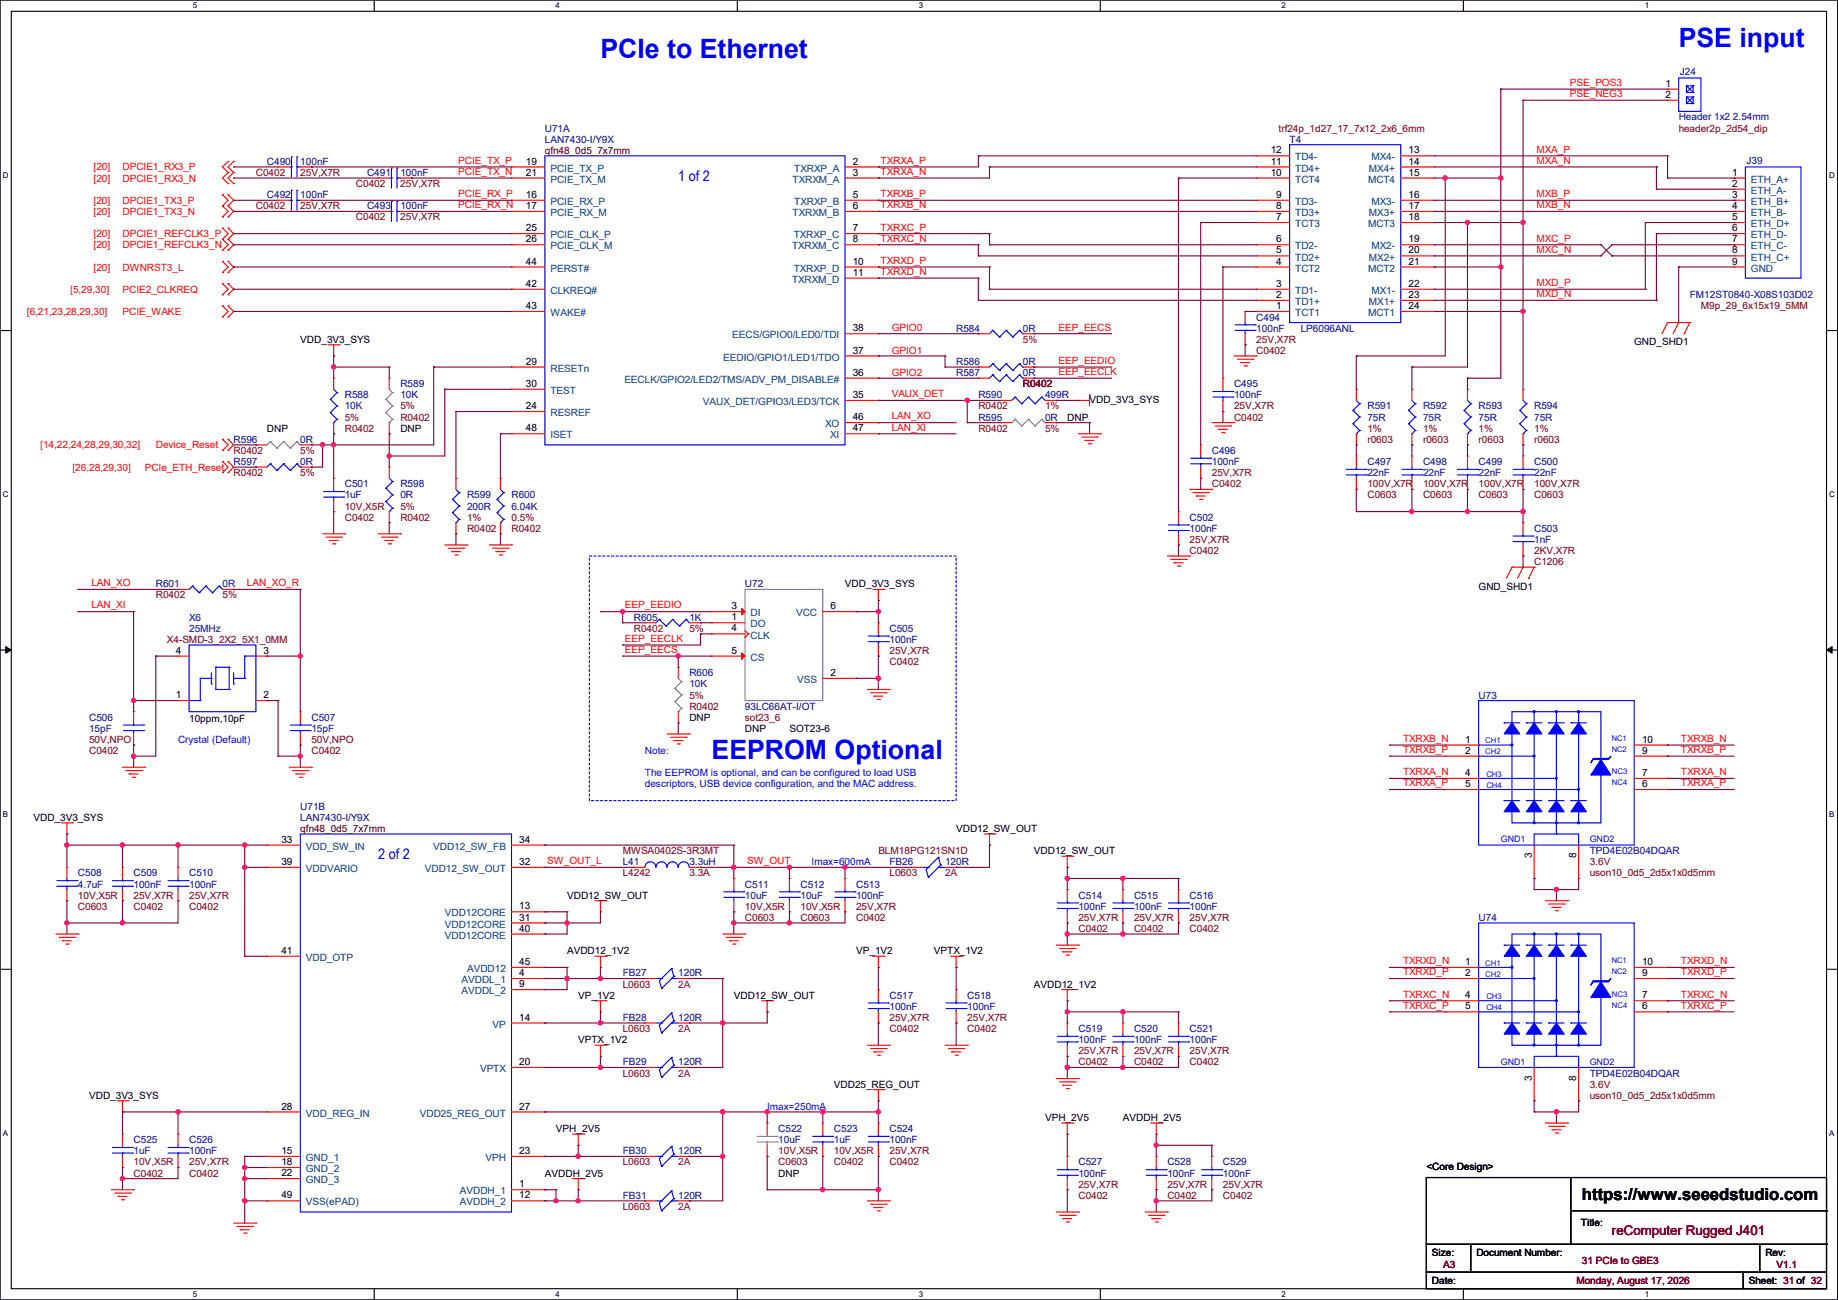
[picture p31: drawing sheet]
<svg xmlns="http://www.w3.org/2000/svg" width="420mm" height="297mm" viewBox="0 0 420 297" stroke-linecap="round" stroke-linejoin="round" font-family="sans-serif">
<defs><g id="words">
<g font-size="6.1" fill="#00f">
<text x="383.6" y="10.8">PSE input</text>
<text x="137.2" y="13.3">PCIe to Ethernet</text>
<text x="162.6" y="173.4">EEPROM Optional</text>
</g>
<text font-size="3.8" x="361.5" y="274.1">https://www.seeedstudio.com</text>
<g font-size="3.3" fill="#00f">
<text x="155" y="41.3">1 of 2</text>
<text x="86.4" y="196.2">2 of 2</text>
</g>
<text font-size="3" fill="#800000" x="368.3" y="282.2">reComputer Rugged J401</text>
<g font-size="2.3" fill="#000080">
<text x="383.8" y="17.1">J24</text>
<text x="383.6" y="27.5">Header 1x2 2.54mm</text>
<text x="124.5" y="30.1">U71A</text>
<text x="124.5" y="32.6">LAN7430-I/Y9X</text>
<text x="294.7" y="32.6">T4</text>
<text x="61" y="37.7">C490</text>
<text x="68.6" y="37.7">100nF</text>
<text x="83.9" y="40.2">C491</text>
<text x="91.5" y="40.2">100nF</text>
<text x="399.1" y="37.4">J39</text>
<text x="61" y="45.3">C492</text>
<text x="68.6" y="45.3">100nF</text>
<text x="83.9" y="47.8">C493</text>
<text x="91.5" y="47.8">100nF</text>
<text x="386.1" y="68.2">FM12ST0840-X08S103D02</text>
<text x="218.5" y="75.8">R584</text>
<text x="233.7" y="75.8">0R</text>
<text x="287.1" y="73.2">C494</text>
<text x="287.1" y="75.8">100nF</text>
<text x="297.2" y="75.8">LP6096ANL</text>
<text x="218.5" y="83.4">R586</text>
<text x="233.7" y="83.4">0R</text>
<text x="91.5" y="88.5">R589</text>
<text x="218.5" y="85.9">R587</text>
<text x="233.7" y="85.9">0R</text>
<text x="282" y="88.5">C495</text>
<text x="78.8" y="91">R588</text>
<text x="78.8" y="93.6">10K</text>
<text x="91.5" y="91">10K</text>
<text x="223.6" y="91">R590</text>
<text x="238.8" y="91">499R</text>
<text x="282" y="91">100nF</text>
<text x="312.5" y="93.6">R591</text>
<text x="325.2" y="93.6">R592</text>
<text x="337.9" y="93.6">R593</text>
<text x="350.6" y="93.6">R594</text>
<text x="53.4" y="101.2">R596</text>
<text x="68.6" y="101.2">0R</text>
<text x="223.6" y="96.1">R595</text>
<text x="238.8" y="96.1">0R</text>
<text x="312.5" y="96.1">75R</text>
<text x="325.2" y="96.1">75R</text>
<text x="337.9" y="96.1">75R</text>
<text x="350.6" y="96.1">75R</text>
<text x="53.4" y="106.3">R597</text>
<text x="68.6" y="106.3">0R</text>
<text x="276.9" y="103.7">C496</text>
<text x="276.9" y="106.3">100nF</text>
<text x="312.5" y="106.3">C497</text>
<text x="325.2" y="106.3">C498</text>
<text x="337.9" y="106.3">C499</text>
<text x="350.6" y="106.3">C500</text>
<text x="78.8" y="111.3">C501</text>
<text x="78.8" y="113.9">1uF</text>
<text x="91.5" y="111.3">R598</text>
<text x="91.5" y="113.9">0R</text>
<text x="106.7" y="113.9">R599</text>
<text x="116.9" y="113.9">R600</text>
<text x="312.5" y="108.8">22nF</text>
<text x="325.2" y="108.8">22nF</text>
<text x="337.9" y="108.8">22nF</text>
<text x="350.6" y="108.8">22nF</text>
<text x="106.7" y="116.4">200R</text>
<text x="116.9" y="116.4">6.04K</text>
<text x="271.8" y="119">C502</text>
<text x="271.8" y="121.5">100nF</text>
<text x="350.6" y="121.5">C503</text>
<text x="350.6" y="124">1nF</text>
<text x="35.6" y="134.2">R601</text>
<text x="50.8" y="134.2">0R</text>
<text x="170.2" y="134.2">U72</text>
<text x="43.2" y="141.8">X6</text>
<text x="144.8" y="141.8">R605</text>
<text x="157.5" y="141.8">1K</text>
<text x="43.2" y="144.4">25MHz</text>
<text x="203.2" y="144.4">C505</text>
<text x="203.2" y="146.9">100nF</text>
<text x="157.5" y="154.5">R606</text>
<text x="157.5" y="157.1">10K</text>
<text x="337.9" y="159.6">U73</text>
<text x="20.4" y="164.7">C506</text>
<text x="20.4" y="167.2">15pF</text>
<text x="71.2" y="164.7">C507</text>
<text x="71.2" y="167.2">15pF</text>
<text x="170.2" y="162.1">93LC66AT-I/OT</text>
<text x="68.6" y="185">U71B</text>
<text x="68.6" y="187.5">LAN7430-I/Y9X</text>
<text x="142.3" y="197.7">L41</text>
<text x="157.5" y="197.7">3.3uH</text>
<text x="203.2" y="197.7">FB26</text>
<text x="216" y="197.7">120R</text>
<text x="363.3" y="195.2">TPD4E02B04DQAR</text>
<text x="17.8" y="200.2">C508</text>
<text x="17.8" y="202.8">4.7uF</text>
<text x="30.5" y="200.2">C509</text>
<text x="30.5" y="202.8">100nF</text>
<text x="43.2" y="200.2">C510</text>
<text x="43.2" y="202.8">100nF</text>
<text x="170.2" y="202.8">C511</text>
<text x="182.9" y="202.8">C512</text>
<text x="195.6" y="202.8">C513</text>
<text x="170.2" y="205.3">10uF</text>
<text x="182.9" y="205.3">10uF</text>
<text x="195.6" y="205.3">100nF</text>
<text x="246.4" y="205.3">C514</text>
<text x="246.4" y="207.9">100nF</text>
<text x="259.1" y="205.3">C515</text>
<text x="259.1" y="207.9">100nF</text>
<text x="271.8" y="205.3">C516</text>
<text x="271.8" y="207.9">100nF</text>
<text x="337.9" y="210.4">U74</text>
<text x="142.3" y="223.1">FB27</text>
<text x="155" y="223.1">120R</text>
<text x="142.3" y="233.3">FB28</text>
<text x="155" y="233.3">120R</text>
<text x="203.2" y="228.2">C517</text>
<text x="203.2" y="230.7">100nF</text>
<text x="221" y="228.2">C518</text>
<text x="221" y="230.7">100nF</text>
<text x="246.4" y="235.8">C519</text>
<text x="246.4" y="238.3">100nF</text>
<text x="259.1" y="235.8">C520</text>
<text x="259.1" y="238.3">100nF</text>
<text x="271.8" y="235.8">C521</text>
<text x="271.8" y="238.3">100nF</text>
<text x="142.3" y="243.4">FB29</text>
<text x="155" y="243.4">120R</text>
<text x="363.3" y="246">TPD4E02B04DQAR</text>
<text x="30.5" y="261.2">C525</text>
<text x="30.5" y="263.7">1uF</text>
<text x="43.2" y="261.2">C526</text>
<text x="43.2" y="263.7">100nF</text>
<text x="142.3" y="263.7">FB30</text>
<text x="155" y="263.7">120R</text>
<text x="177.8" y="258.7">C522</text>
<text x="177.8" y="261.2">10uF</text>
<text x="190.5" y="258.7">C523</text>
<text x="190.5" y="261.2">1uF</text>
<text x="203.2" y="258.7">C524</text>
<text x="203.2" y="261.2">100nF</text>
<text x="246.4" y="266.3">C527</text>
<text x="246.4" y="268.8">100nF</text>
<text x="266.7" y="266.3">C528</text>
<text x="266.7" y="268.8">100nF</text>
<text x="279.4" y="266.3">C529</text>
<text x="279.4" y="268.8">100nF</text>
<text x="142.3" y="273.9">FB31</text>
<text x="155" y="273.9">120R</text>
</g>
<g font-size="2.3" fill="#f00">
<text x="358.7" y="22.2">PSE_NEG3</text>
<text x="358.7" y="19.6">PSE_POS3</text>
<text x="351.1" y="34.9">MXA_P</text>
<text x="21.4" y="38.9">[20]</text>
<text x="21.4" y="41.5">[20]</text>
<text x="28" y="38.9">DPCIE1_RX3_P</text>
<text x="28" y="41.5">DPCIE1_RX3_N</text>
<text x="104.7" y="37.4">PCIE_TX_P</text>
<text x="104.7" y="40">PCIE_TX_N</text>
<text x="201.2" y="37.4">TXRXA_P</text>
<text x="201.2" y="40">TXRXA_N</text>
<text x="351.1" y="37.4">MXA_N</text>
<text x="21.4" y="46.6">[20]</text>
<text x="28" y="46.6">DPCIE1_TX3_P</text>
<text x="104.7" y="47.6">PCIE_RX_N</text>
<text x="104.7" y="45">PCIE_RX_P</text>
<text x="201.2" y="45">TXRXB_P</text>
<text x="201.2" y="47.6">TXRXB_N</text>
<text x="351.1" y="45">MXB_P</text>
<text x="351.1" y="47.6">MXB_N</text>
<text x="21.4" y="49.1">[20]</text>
<text x="28" y="49.1">DPCIE1_TX3_N</text>
<text x="201.2" y="52.7">TXRXC_P</text>
<text x="21.4" y="54.2">[20]</text>
<text x="21.4" y="56.7">[20]</text>
<text x="28" y="54.2">DPCIE1_REFCLK3_P</text>
<text x="28" y="56.7">DPCIE1_REFCLK3_N</text>
<text x="201.2" y="55.2">TXRXC_N</text>
<text x="351.1" y="55.2">MXC_P</text>
<text x="351.1" y="57.7">MXC_N</text>
<text x="21.4" y="61.8">[20]</text>
<text x="28" y="61.8">DWNRST3_L</text>
<text x="201.2" y="60.3">TXRXD_P</text>
<text x="201.2" y="62.8">TXRXD_N</text>
<text x="351.1" y="65.4">MXD_P</text>
<text x="6.1" y="72">[6,21,23,28,29,30]</text>
<text x="16" y="66.9">[5,29,30]</text>
<text x="28" y="66.9">PCIE2_CLKREQ</text>
<text x="28" y="72">PCIE_WAKE</text>
<text x="351.1" y="67.9">MXD_N</text>
<text x="203.8" y="75.7">GPIO0</text>
<text x="241.9" y="75.5">EEP_EECS</text>
<text x="203.8" y="80.8">GPIO1</text>
<text x="241.9" y="83.1">EEP_EEDIO</text>
<text x="203.8" y="85.9">GPIO2</text>
<text x="241.9" y="85.7">EEP_EECLK</text>
<text x="203.8" y="95.8">LAN_XO</text>
<text x="203.8" y="90.8">VAUX_DET</text>
<text x="203.8" y="98.4">LAN_XI</text>
<text x="9.2" y="102.4">[14,22,24,28,29,30,32]</text>
<text x="16.6" y="107.5">[26,28,29,30]</text>
<text x="33.1" y="107.5">PCIe_ETH_Reset</text>
<text x="35.6" y="102.4">Device_Reset</text>
<text x="20.9" y="133.9">LAN_XO</text>
<text x="56.4" y="133.9">LAN_XO_R</text>
<text x="20.9" y="139">LAN_XI</text>
<text x="142.8" y="139">EEP_EEDIO</text>
<text x="142.8" y="146.6">EEP_EECLK</text>
<text x="142.8" y="149.2">EEP_EECS</text>
<text x="320.6" y="169.5">TXRXB_N</text>
<text x="320.6" y="172">TXRXB_P</text>
<text x="384.1" y="169.5">TXRXB_N</text>
<text x="384.1" y="172">TXRXB_P</text>
<text x="320.6" y="177.1">TXRXA_N</text>
<text x="320.6" y="179.7">TXRXA_P</text>
<text x="384.1" y="177.1">TXRXA_N</text>
<text x="384.1" y="179.7">TXRXA_P</text>
<text x="125" y="197.4">SW_OUT_L</text>
<text x="170.7" y="197.4">SW_OUT</text>
<text x="320.6" y="220.3">TXRXD_N</text>
<text x="384.1" y="220.3">TXRXD_N</text>
<text x="320.6" y="222.8">TXRXD_P</text>
<text x="320.6" y="227.9">TXRXC_N</text>
<text x="384.1" y="222.8">TXRXD_P</text>
<text x="384.1" y="227.9">TXRXC_N</text>
<text x="320.6" y="230.5">TXRXC_P</text>
<text x="384.1" y="230.5">TXRXC_P</text>
</g>
<g font-size="2.3">
<text x="380.5" y="19.8">1</text>
<text x="380.5" y="22.4">2</text>
<text x="290.4" y="35.1">12</text>
<text x="321.9" y="35.1">13</text>
<text x="120.2" y="37.6">19</text>
<text x="120.2" y="40.1">21</text>
<text x="194.9" y="37.6">2</text>
<text x="194.9" y="40.1">3</text>
<text x="290.4" y="40.1">10</text>
<text x="290.4" y="37.6">11</text>
<text x="321.9" y="40.1">15</text>
<text x="321.9" y="37.6">14</text>
<text x="395.8" y="40.1">1</text>
<text x="120.2" y="45.2">16</text>
<text x="120.2" y="47.8">17</text>
<text x="194.9" y="45.2">5</text>
<text x="194.9" y="47.8">6</text>
<text x="291.6" y="47.8">8</text>
<text x="291.6" y="45.2">9</text>
<text x="321.9" y="47.8">17</text>
<text x="321.9" y="45.2">16</text>
<text x="395.8" y="42.7">2</text>
<text x="395.8" y="45.2">3</text>
<text x="395.8" y="47.8">4</text>
<text x="120.2" y="52.8">25</text>
<text x="194.9" y="52.8">7</text>
<text x="291.6" y="50.3">7</text>
<text x="321.9" y="50.3">18</text>
<text x="395.8" y="50.3">5</text>
<text x="395.8" y="52.8">6</text>
<text x="120.2" y="55.4">26</text>
<text x="194.9" y="55.4">8</text>
<text x="291.6" y="57.9">5</text>
<text x="291.6" y="55.4">6</text>
<text x="321.9" y="57.9">20</text>
<text x="321.9" y="55.4">19</text>
<text x="395.8" y="55.4">7</text>
<text x="395.8" y="57.9">8</text>
<text x="120.2" y="60.5">44</text>
<text x="120.2" y="65.5">42</text>
<text x="194.9" y="63">11</text>
<text x="194.9" y="60.5">10</text>
<text x="291.6" y="65.5">3</text>
<text x="291.6" y="60.5">4</text>
<text x="321.9" y="65.5">22</text>
<text x="321.9" y="60.5">21</text>
<text x="395.8" y="60.5">9</text>
<text x="120.2" y="70.6">43</text>
<text x="291.6" y="70.6">1</text>
<text x="291.6" y="68.1">2</text>
<text x="321.9" y="70.6">24</text>
<text x="321.9" y="68.1">23</text>
<text x="194.9" y="75.7">38</text>
<text x="68.6" y="78.3">VDD_3V3_SYS</text>
<text x="120.2" y="83.3">29</text>
<text x="194.9" y="80.8">37</text>
<text x="373.4" y="78.8">GND_SHD1</text>
<text x="120.2" y="88.4">30</text>
<text x="194.9" y="85.9">36</text>
<text x="120.2" y="93.5">24</text>
<text x="194.9" y="90.9">35</text>
<text x="249" y="92">VDD_3V3_SYS</text>
<text x="61" y="98.6">DNP</text>
<text x="91.5" y="98.6">DNP</text>
<text x="120.2" y="98.6">48</text>
<text x="194.9" y="98.6">47</text>
<text x="194.9" y="96">46</text>
<text x="243.9" y="96.1">DNP</text>
<text x="193.1" y="134.2">VDD_3V3_SYS</text>
<text x="337.9" y="134.7">GND_SHD1</text>
<text x="167.2" y="139.2">3</text>
<text x="167.2" y="141.7">1</text>
<text x="189.8" y="139.2">6</text>
<text x="40.2" y="149.4">4</text>
<text x="60.2" y="149.4">3</text>
<text x="167.2" y="149.4">5</text>
<text x="167.2" y="144.3">4</text>
<text x="189.8" y="154.4">2</text>
<text x="40.2" y="159.5">1</text>
<text x="60.2" y="159.5">2</text>
<text x="43.2" y="164.9">10ppm,10pF</text>
<text x="157.5" y="164.7">DNP</text>
<text x="170.2" y="167.2">DNP</text>
<text x="180.4" y="167.2">SOT23-6</text>
<text x="334.8" y="169.7">1</text>
<text x="334.8" y="172.2">2</text>
<text x="375.2" y="172.2">9</text>
<text x="375.2" y="169.7">10</text>
<text x="334.8" y="177.3">4</text>
<text x="334.8" y="179.8">5</text>
<text x="375.2" y="179.8">6</text>
<text x="375.2" y="177.3">7</text>
<text x="7.7" y="187.5">VDD_3V3_SYS</text>
<text x="218.5" y="190.1">VDD12_SW_OUT</text>
<text x="64.3" y="197.6">39</text>
<text x="64.3" y="192.5">33</text>
<text x="118.7" y="197.6">32</text>
<text x="118.7" y="192.5">34</text>
<text x="236.3" y="195.2">VDD12_SW_OUT</text>
<text x="350" y="196.1" transform="rotate(-90 350 196.1)">3</text>
<text x="360.2" y="196.1" transform="rotate(-90 360.2 196.1)">8</text>
<text x="118.7" y="207.8">13</text>
<text x="129.6" y="205.3">VDD12_SW_OUT</text>
<text x="118.7" y="210.3">31</text>
<text x="118.7" y="212.9">40</text>
<text x="64.3" y="217.9">41</text>
<text x="118.7" y="220.5">45</text>
<text x="129.6" y="218">AVDD12_1V2</text>
<text x="195.6" y="218">VP_1V2</text>
<text x="213.4" y="218">VPTX_1V2</text>
<text x="334.8" y="220.5">1</text>
<text x="375.2" y="220.5">10</text>
<text x="118.7" y="223">4</text>
<text x="118.7" y="225.5">9</text>
<text x="236.3" y="225.6">AVDD12_1V2</text>
<text x="334.8" y="223">2</text>
<text x="375.2" y="223">9</text>
<text x="118.7" y="233.2">14</text>
<text x="132.1" y="228.2">VP_1V2</text>
<text x="167.7" y="228.2">VDD12_SW_OUT</text>
<text x="334.8" y="228.1">4</text>
<text x="334.8" y="230.6">5</text>
<text x="375.2" y="230.6">6</text>
<text x="375.2" y="228.1">7</text>
<text x="132.1" y="238.3">VPTX_1V2</text>
<text x="118.7" y="243.3">20</text>
<text x="20.4" y="251">VDD_3V3_SYS</text>
<text x="190.5" y="248.5">VDD25_REG_OUT</text>
<text x="350" y="246.9" transform="rotate(-90 350 246.9)">3</text>
<text x="360.2" y="246.9" transform="rotate(-90 360.2 246.9)">8</text>
<text x="64.3" y="253.5">28</text>
<text x="118.7" y="253.5">27</text>
<text x="238.8" y="256.1">VPH_2V5</text>
<text x="256.6" y="256.1">AVDDH_2V5</text>
<text x="64.3" y="263.7">15</text>
<text x="118.7" y="263.7">23</text>
<text x="127" y="258.7">VPH_2V5</text>
<text x="64.3" y="268.7">22</text>
<text x="64.3" y="266.2">18</text>
<text x="124.5" y="268.8">AVDDH_2V5</text>
<text x="177.8" y="268.8">DNP</text>
<text x="325.9" y="267.3">&lt;Core Design&gt;</text>
<text x="64.3" y="273.8">49</text>
<text x="118.7" y="271.3">1</text>
<text x="118.7" y="273.8">12</text>
<text x="361.2" y="280">Title:</text>
<text x="327.2" y="286.8">Size:</text>
<text x="337.3" y="286.8">Document Number:</text>
<text x="403.4" y="286.8">Rev:</text>
<text x="327.2" y="293.5">Date:</text>
<text x="399.6" y="293.5">Sheet: 31 of 32</text>
</g>
<g font-size="2.3" fill="#400000">
<text x="124.5" y="35.1">qfn48_0d5_7x7mm</text>
<text x="68.6" y="190.1">qfn48_0d5_7x7mm</text>
</g>
<g font-size="2.3" fill="#800000">
<text x="292.1" y="30.1">trf24p_1d27_17_7x12_2x6_6mm</text>
<text x="383.6" y="30.1">header2p_2d54_dip</text>
<text x="58.5" y="40.2">C0402</text>
<text x="68.6" y="40.2">25V,X7R</text>
<text x="58.5" y="47.8">C0402</text>
<text x="68.6" y="47.8">25V,X7R</text>
<text x="81.3" y="42.8">C0402</text>
<text x="91.5" y="42.8">25V,X7R</text>
<text x="81.3" y="50.4">C0402</text>
<text x="91.5" y="50.4">25V,X7R</text>
<text x="388.7" y="70.7">M9p_29_6x15x19_5MM</text>
<text x="233.7" y="78.3">5%</text>
<text x="287.1" y="80.9">C0402</text>
<text x="287.1" y="78.3">25V,X7R</text>
<text x="233.7" y="88.5">R0402</text>
<text x="91.5" y="93.6">5%</text>
<text x="223.6" y="93.6">R0402</text>
<text x="238.8" y="93.6">1%</text>
<text x="282" y="93.6">25V,X7R</text>
<text x="78.8" y="96.1">5%</text>
<text x="78.8" y="98.6">R0402</text>
<text x="91.5" y="96.1">R0402</text>
<text x="223.6" y="98.6">R0402</text>
<text x="238.8" y="98.6">5%</text>
<text x="282" y="96.1">C0402</text>
<text x="312.5" y="98.6">1%</text>
<text x="312.5" y="101.2">r0603</text>
<text x="325.2" y="98.6">1%</text>
<text x="325.2" y="101.2">r0603</text>
<text x="337.9" y="98.6">1%</text>
<text x="337.9" y="101.2">r0603</text>
<text x="350.6" y="98.6">1%</text>
<text x="350.6" y="101.2">r0603</text>
<text x="53.4" y="103.7">R0402</text>
<text x="68.6" y="103.7">5%</text>
<text x="53.4" y="108.8">R0402</text>
<text x="68.6" y="108.8">5%</text>
<text x="276.9" y="111.3">C0402</text>
<text x="276.9" y="108.8">25V,X7R</text>
<text x="312.5" y="113.9">C0603</text>
<text x="312.5" y="111.3">100V,X7R</text>
<text x="325.2" y="113.9">C0603</text>
<text x="325.2" y="111.3">100V,X7R</text>
<text x="337.9" y="113.9">C0603</text>
<text x="337.9" y="111.3">100V,X7R</text>
<text x="350.6" y="113.9">C0603</text>
<text x="350.6" y="111.3">100V,X7R</text>
<text x="78.8" y="119">C0402</text>
<text x="78.8" y="116.4">10V,X5R</text>
<text x="91.5" y="116.4">5%</text>
<text x="91.5" y="119">R0402</text>
<text x="106.7" y="119">1%</text>
<text x="116.9" y="119">0.5%</text>
<text x="106.7" y="121.5">R0402</text>
<text x="116.9" y="121.5">R0402</text>
<text x="271.8" y="124">25V,X7R</text>
<text x="271.8" y="126.6">C0402</text>
<text x="350.6" y="129.1">C1206</text>
<text x="350.6" y="126.6">2KV,X7R</text>
<text x="35.6" y="136.7">R0402</text>
<text x="50.8" y="136.7">5%</text>
<text x="38.1" y="146.9">X4-SMD-3_2X2_5X1_0MM</text>
<text x="144.8" y="144.4">R0402</text>
<text x="157.5" y="144.4">5%</text>
<text x="203.2" y="149.4">25V,X7R</text>
<text x="203.2" y="152">C0402</text>
<text x="157.5" y="159.6">5%</text>
<text x="157.5" y="162.1">R0402</text>
<text x="170.2" y="164.7">sot23_6</text>
<text x="20.4" y="172.3">C0402</text>
<text x="20.4" y="169.8">50V,NPO</text>
<text x="71.2" y="172.3">C0402</text>
<text x="71.2" y="169.8">50V,NPO</text>
<text x="142.3" y="195.2">MWSA0402S-3R3MT</text>
<text x="200.7" y="195.2">BLM18PG121SN1D</text>
<text x="363.3" y="197.7">3.6V</text>
<text x="142.3" y="200.2">L4242</text>
<text x="157.5" y="200.2">3.3A</text>
<text x="203.2" y="200.2">L0603</text>
<text x="363.3" y="200.2">uson10_0d5_2d5x1x0d5mm</text>
<text x="17.8" y="207.9">C0603</text>
<text x="17.8" y="205.3">10V,X5R</text>
<text x="30.5" y="207.9">C0402</text>
<text x="30.5" y="205.3">25V,X7R</text>
<text x="43.2" y="207.9">C0402</text>
<text x="43.2" y="205.3">25V,X7R</text>
<text x="170.2" y="207.9">10V,X5R</text>
<text x="182.9" y="207.9">10V,X5R</text>
<text x="195.6" y="207.9">25V,X7R</text>
<text x="170.2" y="210.4">C0603</text>
<text x="182.9" y="210.4">C0603</text>
<text x="195.6" y="210.4">C0402</text>
<text x="246.4" y="212.9">C0402</text>
<text x="246.4" y="210.4">25V,X7R</text>
<text x="259.1" y="212.9">C0402</text>
<text x="259.1" y="210.4">25V,X7R</text>
<text x="271.8" y="212.9">C0402</text>
<text x="271.8" y="210.4">25V,X7R</text>
<text x="142.3" y="225.6">L0603</text>
<text x="203.2" y="233.3">25V,X7R</text>
<text x="221" y="233.3">25V,X7R</text>
<text x="142.3" y="235.8">L0603</text>
<text x="203.2" y="235.8">C0402</text>
<text x="221" y="235.8">C0402</text>
<text x="142.3" y="246">L0603</text>
<text x="246.4" y="243.4">C0402</text>
<text x="246.4" y="240.9">25V,X7R</text>
<text x="259.1" y="243.4">C0402</text>
<text x="259.1" y="240.9">25V,X7R</text>
<text x="271.8" y="243.4">C0402</text>
<text x="271.8" y="240.9">25V,X7R</text>
<text x="363.3" y="251">uson10_0d5_2d5x1x0d5mm</text>
<text x="363.3" y="248.5">3.6V</text>
<text x="177.8" y="263.7">10V,X5R</text>
<text x="190.5" y="263.7">10V,X5R</text>
<text x="203.2" y="263.7">25V,X7R</text>
<text x="30.5" y="268.8">C0402</text>
<text x="30.5" y="266.3">10V,X5R</text>
<text x="43.2" y="268.8">C0402</text>
<text x="43.2" y="266.3">25V,X7R</text>
<text x="142.3" y="266.3">L0603</text>
<text x="177.8" y="266.3">C0603</text>
<text x="190.5" y="266.3">C0402</text>
<text x="203.2" y="266.3">C0402</text>
<text x="246.4" y="273.9">C0402</text>
<text x="246.4" y="271.4">25V,X7R</text>
<text x="266.7" y="273.9">C0402</text>
<text x="266.7" y="271.4">25V,X7R</text>
<text x="279.4" y="273.9">C0402</text>
<text x="279.4" y="271.4">25V,X7R</text>
<text x="142.3" y="276.4">L0603</text>
<text x="329.7" y="289.6">A3</text>
<text x="360.2" y="293.5">Monday, August 17, 2026</text>
<text x="361.5" y="288.9">31 PCIe to GBE3</text>
<text x="405.9" y="289.6">V1.1</text>
</g>
<g font-size="2.3" fill="#004080">
<text x="125.8" y="39.2">PCIE_TX_P</text>
<text x="125.8" y="41.7">PCIE_TX_M</text>
<text x="181.1" y="41.7">TXRXM_A</text>
<text x="181.5" y="39.2">TXRXP_A</text>
<text x="296" y="41.7">TCT4</text>
<text x="296" y="39.2">TD4+</text>
<text x="296" y="36.7">TD4-</text>
<text x="312.6" y="41.7">MCT4</text>
<text x="312.8" y="39.2">MX4+</text>
<text x="313.4" y="36.7">MX4-</text>
<text x="400.1" y="41.7">ETH_A+</text>
<text x="125.8" y="46.8">PCIE_RX_P</text>
<text x="181.5" y="46.8">TXRXP_B</text>
<text x="296" y="46.8">TD3-</text>
<text x="313.4" y="46.8">MX3-</text>
<text x="400.1" y="44.3">ETH_A-</text>
<text x="400.1" y="46.8">ETH_B+</text>
<text x="125.8" y="49.4">PCIE_RX_M</text>
<text x="181.1" y="49.4">TXRXM_B</text>
<text x="296" y="51.9">TCT3</text>
<text x="296" y="49.4">TD3+</text>
<text x="312.6" y="51.9">MCT3</text>
<text x="312.8" y="49.4">MX3+</text>
<text x="400.1" y="49.4">ETH_B-</text>
<text x="400.1" y="51.9">ETH_D+</text>
<text x="125.8" y="54.4">PCIE_CLK_P</text>
<text x="125.8" y="57">PCIE_CLK_M</text>
<text x="181" y="57">TXRXM_C</text>
<text x="181.4" y="54.4">TXRXP_C</text>
<text x="296" y="59.5">TD2+</text>
<text x="296" y="57">TD2-</text>
<text x="312.8" y="59.5">MX2+</text>
<text x="313.4" y="57">MX2-</text>
<text x="400.1" y="54.4">ETH_D-</text>
<text x="400.1" y="57">ETH_C-</text>
<text x="400.1" y="59.5">ETH_C+</text>
<text x="125.8" y="62.1">PERST#</text>
<text x="181" y="64.6">TXRXM_D</text>
<text x="181.4" y="62.1">TXRXP_D</text>
<text x="296" y="62.1">TCT2</text>
<text x="312.6" y="62.1">MCT2</text>
<text x="400.1" y="62.1">GND</text>
<text x="125.8" y="67.1">CLKREQ#</text>
<text x="296" y="69.7">TD1+</text>
<text x="296" y="67.1">TD1-</text>
<text x="312.8" y="69.7">MX1+</text>
<text x="313.4" y="67.1">MX1-</text>
<text x="125.8" y="72.2">WAKE#</text>
<text x="167.3" y="77.3">EECS/GPIO0/LED0/TDI</text>
<text x="296" y="72.2">TCT1</text>
<text x="312.6" y="72.2">MCT1</text>
<text x="165.3" y="82.4">EEDIO/GPIO1/LED1/TDO</text>
<text x="125.8" y="84.9">RESETn</text>
<text x="142.7" y="87.5">EECLK/GPIO2/LED2/TMS/ADV_PM_DISABLE#</text>
<text x="125.8" y="90">TEST</text>
<text x="125.8" y="95.1">RESREF</text>
<text x="160.6" y="92.5">VAUX_DET/GPIO3/LED3/TCK</text>
<text x="125.8" y="100.2">ISET</text>
<text x="188.6" y="97.6">XO</text>
<text x="189.7" y="100.2">XI</text>
<text x="171.5" y="140.8">DI</text>
<text x="171.5" y="143.3">DO</text>
<text x="181.9" y="140.8">VCC</text>
<text x="171.5" y="145.9">CLK</text>
<text x="171.5" y="151">CS</text>
<text x="182.2" y="156">VSS</text>
<text x="69.9" y="194.1">VDD_SW_IN</text>
<text x="99" y="194.1">VDD12_SW_FB</text>
<text x="69.9" y="199.2">VDDVARIO</text>
<text x="97.1" y="199.2">VDD12_SW_OUT</text>
<text x="101.6" y="209.4">VDD12CORE</text>
<text x="101.6" y="211.9">VDD12CORE</text>
<text x="101.6" y="214.5">VDD12CORE</text>
<text x="69.9" y="219.5">VDD_OTP</text>
<text x="105.5" y="224.6">AVDDL_1</text>
<text x="105.5" y="227.2">AVDDL_2</text>
<text x="106.7" y="222.1">AVDD12</text>
<text x="112.6" y="234.8">VP</text>
<text x="109.7" y="244.9">VPTX</text>
<text x="69.9" y="255.1">VDD_REG_IN</text>
<text x="95.9" y="255.1">VDD25_REG_OUT</text>
<text x="69.9" y="267.8">GND_2</text>
<text x="69.9" y="265.3">GND_1</text>
<text x="110.9" y="265.3">VPH</text>
<text x="69.9" y="275.4">VSS(ePAD)</text>
<text x="69.9" y="270.3">GND_3</text>
<text x="105.1" y="272.9">AVDDH_1</text>
<text x="105.1" y="275.4">AVDDH_2</text>
</g>
<g font-size="2.3" fill="#00f">
<text x="40.7" y="169.8">Crystal (Default)</text>
<text x="147.4" y="172.3">Note:</text>
<text x="147.4" y="177.4">The EEPROM is optional, and can be configured to load USB</text>
<text x="147.4" y="179.7">descriptors, USB device configuration, and the MAC address.</text>
<text x="185.5" y="197.7">Imax=600mA</text>
<text x="175.3" y="253.6">Imax=250mA</text>
</g>
<g font-size="2.3" fill="#800040">
<text x="215.9" y="200.2">2A</text>
<text x="155" y="225.6">2A</text>
<text x="155" y="235.8">2A</text>
<text x="155" y="246">2A</text>
<text x="155" y="266.3">2A</text>
<text x="155" y="276.4">2A</text>
</g>
<g font-size="2" fill="#00f">
<text x="342.9" y="192.4">GND1</text>
<text x="363.3" y="192.4">GND2</text>
<text x="342.9" y="243.2">GND1</text>
<text x="363.3" y="243.2">GND2</text>
</g>
<g font-size="1.8">
<text x="44" y="1.9">5</text>
<text x="127" y="1.9">4</text>
<text x="209.9" y="1.9">3</text>
<text x="292.9" y="1.9">2</text>
<text x="375.8" y="1.9">1</text>
<text x=".7" y="40.6">D</text>
<text x="418" y="40.6">D</text>
<text x=".7" y="113.6">C</text>
<text x="418" y="113.6">C</text>
<text x=".7" y="186.6">B</text>
<text x="418" y="186.6">B</text>
<text x=".7" y="259.5">A</text>
<text x="418" y="259.5">A</text>
<text x="44" y="296.3">5</text>
<text x="127" y="296.3">4</text>
<text x="209.9" y="296.3">3</text>
<text x="292.9" y="296.3">2</text>
<text x="375.8" y="296.3">1</text>
</g>
<g font-size="1.8" fill="#00f">
<text x="339.4" y="169.8">CH1</text>
<text x="339.4" y="172.3">CH2</text>
<text x="368.3" y="169.3">NC1</text>
<text x="368.3" y="171.8">NC2</text>
<text x="339.6" y="180">CH4</text>
<text x="339.6" y="177.4">CH3</text>
<text x="368.3" y="176.9">NC3</text>
<text x="368.3" y="179.5">NC4</text>
<text x="339.4" y="220.6">CH1</text>
<text x="368.3" y="220.1">NC1</text>
<text x="339.4" y="223.1">CH2</text>
<text x="368.3" y="222.6">NC2</text>
<text x="368.3" y="227.7">NC3</text>
<text x="339.6" y="230.8">CH4</text>
<text x="339.6" y="228.2">CH3</text>
<text x="368.3" y="230.3">NC4</text>
</g>
</g></defs>
<path d="M0 0h419.9v297h-419.9zM2.6 2.6h414.8v291.8h-414.8z" fill="none" stroke="#000" stroke-width=".25"/>
<g fill="#fff">
<path d="M44 .3h1v2h-1z"/>
<path d="M44 294.7h1v2h-1z"/>
</g>
<path d="M85.5 0v2.6M85.5 294.4v2.6" fill="none" stroke="#000" stroke-width=".25"/>
<g fill="#fff">
<path d="M127 .3h.9v2h-.9z"/>
<path d="M127 294.7h.9v2h-.9z"/>
</g>
<path d="M168.5 0v2.6M168.5 294.4v2.6" fill="none" stroke="#000" stroke-width=".25"/>
<g fill="#fff">
<path d="M209.9 .3h1v2h-1z"/>
<path d="M209.9 294.7h1v2h-1z"/>
</g>
<path d="M251.4 0v2.6M251.4 294.4v2.6" fill="none" stroke="#000" stroke-width=".25"/>
<g fill="#fff">
<path d="M292.9 .3h.9v2h-.9z"/>
<path d="M292.9 294.7h.9v2h-.9z"/>
</g>
<path d="M334.4 0v2.6M334.4 294.4v2.6" fill="none" stroke="#000" stroke-width=".25"/>
<g fill="#fff">
<path d="M375.8 .3h1v2h-1z"/>
<path d="M375.8 294.7h1v2h-1z"/>
<path d="M.7 39h1.2v2h-1.2z"/>
<path d="M418 39h1.3v2h-1.3z"/>
<path d="M.7 112h1.2v2h-1.2z"/>
<path d="M418 112h1.3v2h-1.3z"/>
</g>
<path d="M0 75.5h2.6M417.4 75.5h2.5" fill="none" stroke="#000" stroke-width=".25"/>
<g fill="#fff">
<path d="M.7 185h1.2v1.9h-1.2z"/>
<path d="M418 185h1.2v1.9h-1.2z"/>
</g>
<path d="M0 148.5h2.6M417.4 148.5h2.5" fill="none" stroke="#000" stroke-width=".25"/>
<path d="M1.3 147.7l1.3 .8-1.3 .7zM417.4 148.5l1.2-.8v1.5z" fill="#000" stroke="#000" stroke-width=".23"/>
<g fill="#fff">
<path d="M.7 257.9h1.2v2h-1.2z"/>
<path d="M418 257.9h1.2v2h-1.2z"/>
</g>
<g fill="none" stroke="#000" stroke-width=".25">
<path d="M0 221.4h2.6M417.4 221.4h2.5M325.9 269h91.5v25.4h-91.5zM358.9 269h.1M358.9 269v15.3M358.9 276.6h58.5M417.4 276.6h.1M325.9 290.6h.1M325.9 290.6h91.5M325.9 284.3h91.5M336.1 290.6h.1M336.1 284.3v6.3"/>
<path d="M398.3 294.4h.1M398.3 290.6v3.8M402.1 290.6h.1M402.1 284.3v6.3M417.4 284.3h.1"/>
</g>
<path d="M134.7 127h83.8v55.9h-83.8z" fill="none" stroke="#00f" stroke-width=".25" stroke-dasharray=".5 .5"/>
<g fill="none" stroke="#f00" stroke-width=".25">
<path d="M52.1 36.9h.1M52.1 39.4h.1M52.1 36.9l-1.3 1.2 1.3 1.3M52.1 39.4l-1.3 1.3 1.3 1.3M53.4 36.9h.1M53.4 39.4h.1M53.4 36.9l-1.3 1.2 1.3 1.3M53.4 39.4l-1.3 1.3 1.3 1.3M63.5 38.1h.1M63.5 38.1h2.6M68.6 38.1h2.6M71.2 38.1h.1"/>
<path d="M116.9 38.1h.1M116.9 38.1h7.6M193.1 38.1h7.6M200.7 38.1h.1M287.1 38.1h.1M287.1 35.6h.1M287.1 38.1h7.6M287.1 35.6h7.6M320.1 38.1h7.6M320.1 35.6h7.6M327.7 38.1h.1M327.7 35.6h.1"/>
<path d="M381 20.4h.1M381 22.9h.1M381 20.4h2.6M381 22.9h2.6M50.8 54.7h.1M50.8 52.1h.1M50.8 57.2h.1M50.8 47h.1M50.8 44.5h.1M50.8 49.6h.1M50.8 59.7h.1M50.8 52.1l1.3 1.3-1.3 1.3"/>
<path d="M50.8 54.7l1.3 1.2-1.3 1.3M50.8 44.5l1.3 1.3-1.3 1.2M50.8 47l1.3 1.3-1.3 1.3M50.8 59.7l1.3 1.3-1.3 1.3M52.1 42h.1M52.1 52.1h.1M52.1 54.7h.1M52.1 57.2h.1M52.1 44.5h.1M52.1 47h.1M52.1 49.6h.1M52.1 59.7h.1"/>
<path d="M52.1 52.1l1.3 1.3-1.3 1.3M52.1 54.7l1.3 1.2-1.3 1.3M52.1 44.5l1.3 1.3-1.3 1.2M52.1 47l1.3 1.3-1.3 1.3M52.1 59.7l1.3 1.3-1.3 1.3M53.4 42h.1M63.5 45.8h.1M63.5 45.8h2.6M68.6 45.8h2.6M71.2 45.8h.1M86.4 48.3h.1M86.4 40.7h.1"/>
<path d="M86.4 48.3h2.5M86.4 40.7h2.5M91.5 48.3h2.5M91.5 40.7h2.5M94 48.3h.1M94 40.7h.1M116.9 53.4h.1M116.9 55.9h.1M116.9 40.7h.1M116.9 45.8h.1M116.9 48.3h.1M116.9 48.3h7.6"/>
<path d="M116.9 45.8h7.6M116.9 40.7h7.6M116.9 53.4h7.6M116.9 55.9h7.6M193.1 48.3h7.6M193.1 45.8h7.6M193.1 40.7h7.6M193.1 53.4h7.6M193.1 55.9h7.6M200.7 55.9h.1M200.7 40.7h.1M200.7 45.8h.1"/>
<path d="M200.7 48.3h.1M200.7 53.4h.1M287.1 58.5h.1M287.1 55.9h.1M287.1 50.8h.1M287.1 48.3h.1M287.1 45.8h.1M287.1 40.7h.1M287.1 48.3h7.6M287.1 45.8h7.6M287.1 40.7h7.6M287.1 50.8h7.6"/>
<path d="M287.1 55.9h7.6M287.1 58.5h7.6M320.1 48.3h7.6M320.1 45.8h7.6M320.1 40.7h7.6M320.1 50.8h7.6M320.1 55.9h7.6M320.1 58.5h7.6M327.7 58.5h.1M327.7 55.9h.1M327.7 50.8h.1M327.7 48.3h.1"/>
<path d="M327.7 45.8h.1M327.7 40.7h.1M396.3 43.2h.1M396.3 40.7h.1M396.3 45.8h.1M396.3 48.3h.1M396.3 50.8h.1M396.3 53.4h.1M396.3 55.9h.1M396.3 58.5h.1M396.3 48.3h2.5M396.3 45.8h2.5"/>
<path d="M396.3 43.2h2.5M396.3 40.7h2.5M396.3 50.8h2.5M396.3 53.4h2.5M396.3 55.9h2.5M396.3 58.5h2.5M50.8 62.3h.1M50.8 67.4h.1M50.8 64.8h.1M50.8 72.4h.1M50.8 69.9h.1M50.8 64.8l1.3 1.3-1.3 1.3"/>
<path d="M50.8 69.9l1.3 1.3-1.3 1.2M52.1 62.3h.1M52.1 64.8h.1M52.1 67.4h.1M52.1 69.9h.1M52.1 72.4h.1M52.1 64.8l1.3 1.3-1.3 1.3M52.1 69.9l1.3 1.3-1.3 1.2M75 78.8h2.5M76.2 78.8v2.5M77.5 78.8h.1M116.9 61h.1"/>
<path d="M116.9 66.1h.1M116.9 71.2h.1M116.9 61h7.6M116.9 66.1h7.6M116.9 71.2h7.6M193.1 61h7.6M193.1 63.5h7.6M193.1 76.2h7.6M200.7 63.5h.1M200.7 61h.1M200.7 76.2h.1M223.6 76.2h.1"/>
<path d="M223.6 76.2h2.5M233.7 76.2h2.6M236.3 76.2h.1M284.5 71.2h.1M284.5 78.8h.1M284.5 71.2v2.5M284.5 76.2v2.6M287.1 71.2h.1M287.1 68.6h.1M287.1 66.1h.1M287.1 61h.1M287.1 61h7.6"/>
<path d="M287.1 66.1h7.6M287.1 71.2h7.6M287.1 68.6h7.6M320.1 61h7.6M320.1 66.1h7.6M320.1 71.2h7.6M320.1 68.6h7.6M327.7 71.2h.1M327.7 68.6h.1M327.7 66.1h.1M327.7 61h.1M381 73.7h.1"/>
<path d="M381 73.7l-1.2 2.5M381 73.7h5.1M383.6 73.7h.1M383.6 73.7l-1.3 2.5M384.9 76.2h.1M386.1 73.7h.1M386.1 73.7l-1.2 2.5M396.3 61h.1M396.3 61h2.5M76.2 81.3h.1M76.2 86.4h.1M76.2 99.1h.1"/>
<path d="M76.2 86.4v2.5M76.2 96.6v2.5M88.9 86.4h.1M88.9 99.1h.1M88.9 86.4v2.5M88.9 96.6v2.5M116.9 83.9h.1M116.9 88.9h.1M116.9 94h.1M116.9 99.1h.1M116.9 99.1h7.6M116.9 83.9h7.6"/>
<path d="M116.9 88.9h7.6M116.9 94h7.6M193.1 91.5h7.6M193.1 99.1h7.6M193.1 81.3h7.6M193.1 96.6h7.6M193.1 86.4h7.6M200.7 81.3h.1M200.7 99.1h.1M200.7 96.6h.1M200.7 91.5h.1M200.7 86.4h.1"/>
<path d="M223.6 83.9h.1M223.6 86.4h.1M223.6 83.9h2.5M223.6 86.4h2.5M228.6 96.6h.1M228.6 91.5h.1M228.6 91.5h2.6M228.6 96.6h2.6M233.7 83.9h2.6M233.7 86.4h2.6M236.3 83.9h.1M236.3 86.4h.1"/>
<path d="M238.8 91.5h2.5M238.8 96.6h2.5M241.3 96.6h.1M241.3 91.5h.1M246.4 91.5h.1M246.4 91.5h2.6M246.4 99.1h5.1M247.2 99.9h3.5M249 90.2h.1M249 90.2v2.6M250.7 99.9h.1M251.5 99.1h.1"/>
<path d="M276.9 96.6h5.1M277.7 97.3h3.5M278.4 98.1h.1M278.4 98.1h2.1M279.2 98.8h.5M279.4 86.4h.1M279.4 94h.1M279.4 86.4v2.5M279.4 91.5v2.5M279.7 98.8h.1M281.2 97.3h.1M282 96.6h.1"/>
<path d="M282 81.3h5.1M282.7 82.1h3.6M283.5 82.8h.1M283.5 82.8h2M284.3 83.6h.5M284.8 83.6h.1M286.3 82.1h.1M287.1 81.3h.1M309.9 88.9h.1M309.9 88.9v2.6M309.9 99.1v2.5M322.6 88.9h.1"/>
<path d="M322.6 88.9v2.6M322.6 99.1v2.5M335.3 88.9h.1M335.3 88.9v2.6M335.3 99.1v2.5M348 88.9h.1M348 88.9v2.6M348 99.1v2.5M50.8 102.9h.1M50.8 100.4h.1M50.8 108h.1M50.8 105.5h.1"/>
<path d="M50.8 100.4l1.3 1.2-1.3 1.3M50.8 105.5l1.3 1.2-1.3 1.3M52.1 100.4h.1M52.1 102.9h.1M52.1 105.5h.1M52.1 108h.1M52.1 100.4l1.3 1.2-1.3 1.3M52.1 105.5l1.3 1.2-1.3 1.3M58.5 106.7h.1M58.5 101.6h.1M58.5 106.7h2.5M58.5 101.6h2.5"/>
<path d="M68.6 106.7h2.6M68.6 101.6h2.6M71.2 106.7h.1M71.2 101.6h.1M76.2 109.3h.1M76.2 116.9h.1M76.2 109.3v2.5M76.2 114.3v2.6M88.9 106.7h.1M88.9 119.4h.1M88.9 106.7v2.6M88.9 116.9v2.5"/>
<path d="M104.2 109.3h.1M104.2 109.3v2.5M104.2 119.4v2.6M114.3 109.3h.1M114.3 109.3v2.5M114.3 119.4v2.6M247.9 100.6h.1M247.9 100.6h2.1M248.7 101.4h.5M249.2 101.4h.1M269.3 116.9h.1M269.3 116.9v2.5"/>
<path d="M271.8 111.8h5.1M272.6 112.6h3.5M273.3 113.3h.1M273.3 113.3h2.1M274.1 114.1h.5M274.4 101.6h.1M274.4 109.3h.1M274.4 101.6v2.6M274.4 106.7v2.6M274.6 114.1h.1M276.1 112.6h.1M276.9 111.8h.1"/>
<path d="M309.9 101.6h.1M309.9 104.2h.1M309.9 111.8h.1M309.9 104.2v2.5M309.9 109.3v2.5M322.6 104.2h.1M322.6 111.8h.1M322.6 101.6h.1M322.6 104.2v2.5M322.6 109.3v2.5M335.3 104.2h.1M335.3 111.8h.1"/>
<path d="M335.3 101.6h.1M335.3 104.2v2.5M335.3 109.3v2.5M348 119.4h.1M348 104.2h.1M348 111.8h.1M348 101.6h.1M348 104.2v2.5M348 109.3v2.5M348 119.4v2.6M40.7 134.7h.1M40.7 134.7h2.5"/>
<path d="M50.8 134.7h2.6M53.4 134.7h.1M73.7 122h5.1M74.5 122.7h3.5M75.2 123.5h.1M75.2 123.5h2.1M76 124.2h.5M76.5 124.2h.1M78 122.7h.1M78.8 122h.1M86.4 122h5.1M87.2 122.7h3.5"/>
<path d="M87.9 123.5h.1M87.9 123.5h2.1M88.7 124.2h.5M89.2 124.2h.1M90.7 122.7h.1M91.5 122h.1M101.6 124.5h5.1M102.4 125.3h3.6M103.2 126h.1M103.2 126h2M103.9 126.8h.5M104.2 122h.1"/>
<path d="M104.4 126.8h.1M106 125.3h.1M106.7 124.5h.1M111.8 124.5h5.1M112.6 125.3h3.5M113.3 126h.1M113.3 126h2.1M114.1 126.8h.5M114.3 122h.1M114.6 126.8h.1M116.1 125.3h.1M116.9 124.5h.1"/>
<path d="M162.6 139.7h.1M162.6 139.7h7.6M188 139.7h7.6M195.6 139.7h.1M199.4 134.7h2.6M200.7 137.2h.1M200.7 134.7v2.5M202 134.7h.1M266.7 127h5.1M267.5 127.8h3.6M268.3 128.6h.1M268.3 128.6h2"/>
<path d="M269 129.3h.5M269.3 124.5h.1M269.3 122v2.5M269.5 129.3h.1M271.1 127.8h.1M271.8 127h.1M345.5 129.6h.1M345.5 129.6l-1.3 2.5M345.5 129.6h5.1M348 129.6h.1M348 127h.1M348 129.6l-1.2 2.5"/>
<path d="M348 124.5v2.5M349.3 132.1h.1M350.6 129.6h.1M350.6 129.6l-1.3 2.5M40.7 149.9h.1M40.7 149.9h2.5M58.5 149.9h2.5M61 149.9h.1M147.4 142.3h.1M147.4 142.3h2.5M155 152.4h.1M155 152.4v2.6"/>
<path d="M157.5 142.3h2.6M160.1 142.3h.1M162.6 149.9h.1M162.6 144.8h.1M162.6 142.3h.1M162.6 149.9h7.6M162.6 144.8h7.6M162.6 142.3h7.6M170.2 145.6h.1M170.2 144.1l.8 .7M171 144.8h.1M171 144.8l-.8 .8"/>
<path d="M188 155h7.6M195.6 155h.1M198.2 157.5h5M198.9 158.3h3.6M199.7 159h.1M199.7 159h2M200.4 159.8h.6M200.7 142.3h.1M200.7 149.9h.1M200.7 142.3v2.5M200.7 147.4v2.5M201 159.8h.1"/>
<path d="M202.5 158.3h.1M203.2 157.5h.1M28 175.3h5.1M28.7 176.1h3.6M29.5 176.8h.1M29.5 176.8h2M30.3 177.6h.5M30.5 162.6h.1M30.5 170.2h.1M30.5 162.6v2.5M30.5 167.7v2.5M30.8 177.6h.1"/>
<path d="M32.3 176.1h.1M33.1 175.3h.1M40.7 160.1h.1M40.7 160.1h2.5M58.5 160.1h2.5M61 160.1h.1M66.1 175.3h5.1M66.8 176.1h3.6M67.6 176.8h.1M67.6 176.8h2M68.4 177.6h.5M68.6 162.6h.1"/>
<path d="M68.6 170.2h.1M68.6 162.6v2.5M68.6 167.7v2.5M68.9 177.6h.1M70.4 176.1h.1M71.2 175.3h.1M152.4 167.7h5.1M153.2 168.4h3.6M154 169.2h.1M154 169.2h2M154.7 170h.5M155 165.1h.1"/>
<path d="M155 162.6v2.5M155.2 170h.1M156.8 168.4h.1M157.5 167.7h.1M330.2 170.2h.1M330.2 172.8h.1M330.2 177.8h.1M330.2 170.2h7.7M330.2 172.8h7.7M330.2 177.8h7.7M373.4 170.2h7.6M373.4 172.8h7.6"/>
<path d="M373.4 177.8h7.6M381 177.8h.1M381 172.8h.1M381 170.2h.1M14 188h2.6M15.3 190.5h.1M15.3 198.2h.1M15.3 188v2.5M15.3 198.2v2.5M16.6 188h.1M28 198.2h.1M28 198.2v2.5"/>
<path d="M40.7 198.2h.1M40.7 198.2v2.5M61 198.2h.1M61 193.1h.1M61 198.2h7.6M61 193.1h7.6M116.9 198.2h7.6M116.9 193.1h7.6M124.5 198.2h.1M124.5 193.1h.1M144.8 198.2h.1M144.8 198.2h2.6"/>
<path d="M157.5 198.2h2.6M160.1 198.2h.1M208.3 198.2h.1M208.3 198.2h2.6M215.9 198.2h2.6M218.5 198.2h.1M224.8 190.5h2.6M226.1 193.1h.1M226.1 190.5v2.6M227.4 190.5h.1M242.6 195.6h2.6M243.9 198.2h.1"/>
<path d="M243.9 195.6v2.6M245.2 195.6h.1M330.2 180.4h.1M330.2 180.4h7.7M350.6 193.1v7.6M360.7 193.1v7.6M373.4 180.4h7.6M381 180.4h.1M12.7 213.4h5.1M13.5 214.2h3.6M14.3 214.9h.1M14.3 214.9h2"/>
<path d="M15 215.7h.5M15.3 205.8h.1M15.3 203.2v2.6M15.5 215.7h.1M17.1 214.2h.1M17.8 213.4h.1M28 205.8h.1M28 203.2v2.6M40.7 205.8h.1M40.7 203.2v2.6M61 218.5h.1M61 218.5h7.6"/>
<path d="M116.9 213.4h7.6M116.9 208.3h7.6M116.9 210.9h7.6M124.5 208.3h.1M124.5 210.9h.1M124.5 213.4h.1M135.9 218.5h2.6M135.9 205.8h2.6M137.2 208.3h.1M137.2 205.8v2.5M137.2 218.5v2.5M138.5 218.5h.1"/>
<path d="M138.5 205.8h.1M165.1 213.4h5.1M165.9 214.2h3.6M166.7 214.9h.1M166.7 214.9h2M167.4 215.7h.5M167.7 200.7h.1M167.7 208.3h.1M167.7 200.7v2.5M167.7 205.8v2.5M167.9 215.7h.1M169.5 214.2h.1"/>
<path d="M170.2 213.4h.1M180.4 200.7h.1M180.4 208.3h.1M180.4 200.7v2.5M180.4 205.8v2.5M193.1 200.7h.1M193.1 208.3h.1M193.1 200.7v2.5M193.1 205.8v2.5M199.4 218.5h2.6M200.7 218.5v2.5M202 218.5h.1"/>
<path d="M217.2 218.5h2.6M218.5 218.5v2.5M219.8 218.5h.1M241.3 215.9h5.1M242.1 216.7h3.6M242.9 217.5h.1M242.9 217.5h2M243.6 218.2h.5M243.9 203.2h.1M243.9 210.9h.1M243.9 203.2v2.6M243.9 208.3v2.6"/>
<path d="M244.1 218.2h.1M245.7 216.7h.1M246.4 215.9h.1M256.6 203.2h.1M256.6 210.9h.1M256.6 203.2v2.6M256.6 208.3v2.6M269.3 203.2h.1M269.3 210.9h.1M269.3 203.2v2.6M269.3 208.3v2.6M350.6 200.7h.1"/>
<path d="M353.1 205.8h5.1M353.9 206.5h3.5M354.6 207.3h.1M354.6 207.3h2.1M355.4 208.1h.5M355.9 208.1h.1M357.4 206.5h.1M358.2 205.8h.1M360.7 200.7h.1M116.9 226.1h7.6M116.9 233.7h7.6M116.9 223.6h7.6"/>
<path d="M116.9 221h7.6M124.5 233.7h.1M124.5 223.6h.1M124.5 221h.1M124.5 226.1h.1M135.9 228.6h2.6M135.9 238.8h2.6M137.2 221h.1M137.2 231.2h.1M137.2 228.6v2.6M137.2 238.8v2.5M138.5 228.6h.1"/>
<path d="M138.5 238.8h.1M147.4 233.7h.1M147.4 223.6h.1M147.4 233.7h2.5M147.4 223.6h2.5M155 233.7h2.5M155 223.6h2.5M157.5 233.7h.1M157.5 223.6h.1M174 228.6h2.6M175.3 231.2h.1M175.3 228.6v2.6"/>
<path d="M176.6 228.6h.1M198.2 238.8h5M198.9 239.6h3.6M200.7 221h.1M200.7 226.1h.1M200.7 233.7h.1M200.7 226.1v2.5M200.7 231.2v2.5M202.5 239.6h.1M203.2 238.8h.1M215.9 238.8h5.1M216.7 239.6h3.6"/>
<path d="M218.5 221h.1M218.5 226.1h.1M218.5 233.7h.1M218.5 226.1v2.5M218.5 231.2v2.5M220.3 239.6h.1M221 238.8h.1M242.6 226.1h2.6M243.9 228.6h.1M243.9 233.7h.1M243.9 226.1v2.5M243.9 233.7v2.6"/>
<path d="M243.9 238.8v2.5M245.2 226.1h.1M256.6 233.7h.1M256.6 233.7v2.6M256.6 238.8v2.5M269.3 233.7h.1M269.3 233.7v2.6M269.3 238.8v2.5M330.2 221h.1M330.2 223.6h.1M330.2 228.6h.1M330.2 231.2h.1"/>
<path d="M330.2 228.6h7.7M330.2 223.6h7.7M330.2 221h7.7M330.2 231.2h7.7M373.4 228.6h7.6M373.4 223.6h7.6M373.4 221h7.6M373.4 231.2h7.6M381 231.2h.1M381 228.6h.1M381 223.6h.1M381 221h.1"/>
<path d="M26.7 251.5h2.6M28 254h.1M28 259.1h.1M28 251.5v2.5M28 259.1v2.6M29.3 251.5h.1M40.7 259.1h.1M40.7 259.1v2.6M61 254h.1M61 254h7.6M116.9 243.9h7.6M116.9 254h7.6"/>
<path d="M124.5 243.9h.1M124.5 254h.1M130.9 259.1h2.5M132.1 259.1v2.6M133.4 259.1h.1M137.2 241.3h.1M147.4 243.9h.1M147.4 243.9h2.5M155 243.9h2.5M157.5 243.9h.1M175.3 256.6h.1M175.3 256.6v2.5"/>
<path d="M188 256.6h.1M188 256.6v2.5M199.4 249h2.6M199.7 240.3h.1M199.7 240.3h2M200.4 241.1h.6M200.7 251.5h.1M200.7 256.6h.1M200.7 249v2.5M200.7 256.6v2.5M201 241.1h.1M202 249h.1"/>
<path d="M217.5 240.3h.1M217.5 240.3h2M218.2 241.1h.5M218.7 241.1h.1M241.3 246.4h5.1M242.1 247.2h3.6M242.6 256.6h2.6M242.9 247.9h.1M242.9 247.9h2M243.6 248.7h.5M243.9 259.1h.1M243.9 241.3h.1"/>
<path d="M243.9 256.6v2.5M244.1 248.7h.1M245.2 256.6h.1M245.7 247.2h.1M246.4 246.4h.1M256.6 241.3h.1M262.9 256.6h2.6M264.2 259.1h.1M264.2 256.6v2.5M265.5 256.6h.1M269.3 241.3h.1M350.6 251.5h.1"/>
<path d="M350.6 243.9v7.6M353.1 256.6h5.1M353.9 257.3h3.5M354.6 258.1h.1M354.6 258.1h2.1M355.4 258.9h.5M355.9 258.9h.1M357.4 257.3h.1M358.2 256.6h.1M360.7 251.5h.1M360.7 243.9v7.6M25.4 271.8h5.1"/>
<path d="M26.2 272.6h3.6M27 273.3h.1M27 273.3h2M27.7 274.1h.5M28 266.7h.1M28 264.2v2.5M28.2 274.1h.1M29.8 272.6h.1M30.5 271.8h.1M40.7 266.7h.1M40.7 264.2v2.5M53.4 279.4h5.1"/>
<path d="M58.5 279.4h.1M61 274.4h.1M61 269.3h.1M61 266.7h.1M61 264.2h.1M61 269.3h7.6M61 274.4h7.6M61 264.2h7.6M61 266.7h7.6M116.9 271.8h7.6M116.9 274.4h7.6M116.9 264.2h7.6"/>
<path d="M124.5 264.2h.1M124.5 271.8h.1M124.5 274.4h.1M130.9 269.3h2.5M132.1 261.7h.1M132.1 271.8h.1M132.1 269.3v2.5M133.4 269.3h.1M147.4 274.4h.1M147.4 264.2h.1M147.4 274.4h2.5M147.4 264.2h2.5"/>
<path d="M155 274.4h2.5M155 264.2h2.5M157.5 274.4h.1M157.5 264.2h.1M175.3 264.2h.1M175.3 261.7v2.5M188 264.2h.1M188 261.7v2.5M198.2 274.4h5M198.9 275.1h3.6M199.7 275.9h.1M199.7 275.9h2"/>
<path d="M200.4 276.6h.6M200.7 264.2h.1M200.7 261.7v2.5M201 276.6h.1M202.5 275.1h.1M203.2 274.4h.1M241.3 276.9h5.1M242.1 277.7h3.6M242.9 278.4h.1M242.9 278.4h2M243.6 279.2h.5M243.9 264.2h.1"/>
<path d="M243.9 271.8h.1M243.9 264.2v2.5M243.9 269.3v2.5M244.1 279.2h.1M245.7 277.7h.1M246.4 276.9h.1M261.7 276.9h5M262.4 277.7h3.6M263.2 278.4h.1M263.2 278.4h2M263.9 279.2h.6M264.2 264.2h.1"/>
<path d="M264.2 271.8h.1M264.2 264.2v2.5M264.2 269.3v2.5M264.5 279.2h.1M266 277.7h.1M266.7 276.9h.1M276.9 264.2h.1M276.9 271.8h.1M276.9 264.2v2.5M276.9 269.3v2.5M54.1 280.2h3.6M54.9 281h.1"/>
<path d="M54.9 281h2M55.7 281.7h.5M56.2 281.7h.1M57.7 280.2h.1"/>
</g>
<g fill="none" stroke="#00f" stroke-width=".25">
<path d="M383.6 17.8h5.1v7.6h-5.1zM385.4 19.6h1.5v1.5h-1.5zM385.4 19.6l1.5 1.5M386.9 19.6h.1M386.9 19.6l-1.5 1.5M66.1 38.1h.5M66.6 35.9h.1M66.6 38.1h.1M66.6 35.9v4.5M67.9 38.1h.1M67.9 35.9h.1M67.9 35.9v4.5"/>
<path d="M67.9 38.1h.7M89.5 38.4h.1M89.5 38.4v4.6M90.7 38.4h.1M90.7 38.4v4.6M124.5 35.6h68.6v66h-68.6zM294.7 33.1h25.4v40.6h-25.4zM385.4 22.1h1.5v1.6h-1.5zM385.4 22.1l1.5 1.6M386.9 21.1h.1M386.9 22.1h.1M386.9 23.7h.1"/>
<path d="M386.9 22.1l-1.5 1.6M398.8 38.1h12.7v25.4h-12.7zM66.1 45.8h.5M66.6 43.5h.1M66.6 45.8h.1M66.6 43.5v4.5M67.9 45.8h.1M67.9 43.5h.1M67.9 45.8h.7M67.9 43.5v4.5M88.9 48.3h.6M88.9 40.7h.6"/>
<path d="M89.5 46h.1M89.5 48.3h.1M89.5 40.7h.1M89.5 46v4.6M90.7 48.3h.1M90.7 46h.1M90.7 40.7h.1M90.7 48.3h.8M90.7 46v4.6M90.7 40.7h.8M226.9 75.5h.1M226.9 75.5l-.8 .7"/>
<path d="M226.9 75.5l1.5 1.5M228.4 77h.1M229.9 75.5h.1M229.9 75.5l-1.5 1.5M229.9 75.5l1.5 1.5M231.4 77h.1M233 75.5h.1M233 75.5l-1.6 1.5M233 75.5l.7 .7M233.7 76.2h.1M282.2 74.2h4.6M282.2 75.5h4.6"/>
<path d="M284.5 75.5h.1M284.5 74.2h.1M284.5 73.7v.5M284.5 75.5v.7M286.8 74.2h.1M286.8 75.5h.1M75.5 91.2h.1M75.5 94.3h.1M75.5 91.2l1.5 1.6M75.5 94.3l1.5 1.5M76.2 96.6h.1M76.2 88.9l.8 .8"/>
<path d="M77 89.7h.1M77 92.8h.1M77 95.8h.1M77 89.7l-1.5 1.5M77 92.8l-1.5 1.5M77 95.8l-.8 .8M226.9 83.1h.1M226.9 85.6h.1M226.9 83.1l-.8 .8M226.9 83.1l1.5 1.5M226.9 85.6l-.8 .8M226.9 85.6l1.5 1.6"/>
<path d="M228.4 84.6h.1M228.4 87.2h.1M229.9 83.1h.1M229.9 85.6h.1M229.9 83.1l-1.5 1.5M229.9 83.1l1.5 1.5M229.9 85.6l-1.5 1.6M229.9 85.6l1.5 1.6M231.4 84.6h.1M231.4 87.2h.1M231.9 90.7h.1M231.9 90.7l-.7 .8"/>
<path d="M231.9 90.7l1.6 1.5M233 83.1h.1M233 85.6h.1M233 83.1l-1.6 1.5M233 83.1l.7 .8M233 85.6l-1.6 1.6M233 85.6l.7 .8M233.5 92.2h.1M233.7 83.9h.1M233.7 86.4h.1M235 90.7h.1M235 90.7l1.5 1.5"/>
<path d="M235 90.7l-1.5 1.5M236.5 92.2h.1M238 90.7h.1M238 90.7l.8 .8M238 90.7l-1.5 1.5M238.8 91.5h.1M277.2 89.5h4.5M277.2 90.7h4.5M279.4 90.7h.1M279.4 89.5h.1M279.4 88.9v.6M279.4 90.7v.8"/>
<path d="M281.7 89.5h.1M281.7 90.7h.1M309.2 93.8h.1M309.2 96.8h.1M309.2 93.8l1.5 1.5M309.2 96.8l1.5 1.5M309.9 99.1h.1M309.9 91.5l.8 .7M310.7 92.2h.1M310.7 95.3h.1M310.7 98.3h.1M310.7 92.2l-1.5 1.6"/>
<path d="M310.7 95.3l-1.5 1.5M310.7 98.3l-.8 .8M321.9 93.8h.1M321.9 96.8h.1M321.9 93.8l1.5 1.5M321.9 96.8l1.5 1.5M322.6 99.1h.1M322.6 91.5l.8 .7M323.4 92.2h.1M323.4 95.3h.1M323.4 98.3h.1M323.4 92.2l-1.5 1.6"/>
<path d="M323.4 95.3l-1.5 1.5M323.4 98.3l-.8 .8M334.6 93.8h.1M334.6 96.8h.1M334.6 93.8l1.5 1.5M334.6 96.8l1.5 1.5M335.3 99.1h.1M335.3 91.5l.8 .7M336.1 92.2h.1M336.1 95.3h.1M336.1 98.3h.1M336.1 92.2l-1.5 1.6"/>
<path d="M336.1 95.3l-1.5 1.5M336.1 98.3l-.8 .8M347.3 93.8h.1M347.3 96.8h.1M347.3 93.8l1.5 1.5M347.3 96.8l1.5 1.5M348 99.1h.1M348 91.5l.8 .7M348.8 92.2h.1M348.8 95.3h.1M348.8 98.3h.1M348.8 92.2l-1.5 1.6"/>
<path d="M348.8 95.3l-1.5 1.5M348.8 98.3l-.8 .8M61.8 106h.1M61.8 106l-.8 .7M61.8 106l1.5 1.5M63.3 107.5h.1M64.8 106h.1M64.8 106l-1.5 1.5M64.8 106l1.5 1.5M66.3 107.5h.1M67.9 106h.1M67.9 106l-1.6 1.5"/>
<path d="M67.9 106l.7 .7M68.6 106.7h.1M74 112.3h4.5M74 113.6h4.5M76.2 113.6h.1M76.2 112.3h.1M76.2 111.8v.5M76.2 113.6v.7M78.5 112.3h.1M78.5 113.6h.1M88.2 111.5h.1M88.2 114.6h.1"/>
<path d="M88.2 111.5l1.5 1.6M88.2 114.6l1.5 1.5M88.9 116.9h.1M88.9 109.3l.8 .7M89.7 110h.1M89.7 113.1h.1M89.7 116.1h.1M89.7 110l-1.5 1.5M89.7 113.1l-1.5 1.5M89.7 116.1l-.8 .8M103.4 114.1h.1M103.4 117.1h.1"/>
<path d="M103.4 114.1l1.5 1.5M103.4 117.1l1.5 1.6M104.2 119.4h.1M104.2 111.8l.7 .8M104.9 112.6h.1M104.9 115.6h.1M104.9 118.7h.1M104.9 112.6l-1.5 1.5M104.9 115.6l-1.5 1.5M104.9 118.7l-.7 .7M113.6 114.1h.1M113.6 117.1h.1"/>
<path d="M113.6 114.1l1.5 1.5M113.6 117.1l1.5 1.6M114.3 119.4h.1M114.3 111.8l.8 .8M115.1 112.6h.1M115.1 115.6h.1M115.1 118.7h.1M115.1 112.6l-1.5 1.5M115.1 115.6l-1.5 1.5M115.1 118.7l-.8 .7M267 119.9h4.6M269.3 119.9h.1"/>
<path d="M269.3 119.4v.5M271.6 119.9h.1M272.1 104.7h4.5M272.1 106h4.5M274.4 106h.1M274.4 104.7h.1M274.4 104.2v.5M274.4 106v.7M276.6 104.7h.1M276.6 106h.1M307.6 107.2h4.6M307.6 108.5h4.6"/>
<path d="M309.9 108.5h.1M309.9 107.2h.1M309.9 106.7v.5M309.9 108.5v.8M312.2 107.2h.1M312.2 108.5h.1M320.3 107.2h4.6M320.3 108.5h4.6M322.6 108.5h.1M322.6 107.2h.1M322.6 106.7v.5M322.6 108.5v.8"/>
<path d="M324.9 107.2h.1M324.9 108.5h.1M333 107.2h4.6M333 108.5h4.6M335.3 108.5h.1M335.3 107.2h.1M335.3 106.7v.5M335.3 108.5v.8M337.6 107.2h.1M337.6 108.5h.1M345.7 107.2h4.6M345.7 108.5h4.6"/>
<path d="M348 108.5h.1M348 107.2h.1M348 106.7v.5M348 108.5v.8M350.3 107.2h.1M350.3 108.5h.1M44 133.9h.1M44 133.9l-.8 .8M44 133.9l1.5 1.5M45.5 135.4h.1M47 133.9h.1M47 133.9l-1.5 1.5"/>
<path d="M47 133.9l1.6 1.5M48.6 135.4h.1M50.1 133.9h.1M50.1 133.9l-1.5 1.5M50.1 133.9l.7 .8M50.8 134.7h.1M267 121.2h4.6M269.3 121.2h.1M269.3 121.2v.8M271.6 121.2h.1M345.7 122.5h4.6M345.7 123.7h4.6"/>
<path d="M348 123.7h.1M348 122.5h.1M348 122v.5M348 123.7v.8M350.3 122.5h.1M350.3 123.7h.1M43.2 147.4h15.3v15.2h-15.3zM45.8 155h.1M45.8 155h2.5M45.8 155v5.1M48.3 156.3h.1M48.3 155h.1"/>
<path d="M48.3 153.7v2.6M49.3 157.5h.1M49.3 152.4h.1M49.3 152.4v5.1M49.3 157.5h3.1M49.3 152.4h3.1M52.4 157.5h.1M52.4 152.4h.1M52.4 152.4v5.1M53.4 156.3h.1M53.4 153.7v2.6M53.4 155h2.5"/>
<path d="M55.9 155h.1M55.9 149.9h.1M55.9 149.9v5.1M55.9 149.9h2.6M58.5 149.9h.1M150.7 141.5h.1M150.7 141.5l-.8 .8M150.7 141.5l1.5 1.5M152.2 143h.1M153.7 141.5h.1M153.7 141.5l-1.5 1.5M153.7 141.5l1.5 1.5"/>
<path d="M155.2 143h.1M156.8 141.5h.1M156.8 141.5l-1.6 1.5M156.8 141.5l.7 .8M157.5 142.3h.1M198.4 145.3h4.6M198.4 146.6h4.6M200.7 146.6h.1M200.7 145.3h.1M200.7 144.8v.5M200.7 146.6v.8M203 145.3h.1"/>
<path d="M203 146.6h.1M28.2 165.7h4.6M28.2 166.9h4.6M30.5 166.9h.1M30.5 165.7h.1M30.5 165.1v.6M30.5 166.9v.8M32.8 165.7h.1M32.8 166.9h.1M43.2 160.1h2.6M45.8 160.1h.1M66.3 165.7h4.6"/>
<path d="M66.3 166.9h4.6M68.6 166.9h.1M68.6 165.7h.1M68.6 165.1v.6M68.6 166.9v.8M70.9 165.7h.1M70.9 166.9h.1M337.9 160.1h35.5v33h-35.5zM337.9 172.8h.1M337.9 170.2h.1M337.9 177.8h17.7M337.9 172.8h12.7"/>
<path d="M337.9 170.2h7.6M343.7 165.1h.1M343.7 165.1h3.6M345.5 162.6h20.3v25.4h-20.3zM348.8 165.1h.1M348.8 165.1h3.5M350.6 162.6v25.4M353.9 165.1h.1M353.9 165.1h3.5M355.6 162.6v27.9M358.9 165.1h.1M358.9 165.1h3.6"/>
<path d="M360.7 162.6v25.4M68.6 190.5h48.3v86.4h-48.3zM147.4 198.2a1.25 1.25 0 0 1 1.2-1.3 1.25 1.25 0 0 1 1.3 1.3M149.9 198.2a1.25 1.25 0 0 1 1.3-1.3 1.25 1.25 0 0 1 1.2 1.3M152.4 198.2a1.25 1.25 0 0 1 1.3-1.3 1.25 1.25 0 0 1 1.2 1.3M155 198.2a1.25 1.25 0 0 1 1.2-1.3 1.25 1.25 0 0 1 1.3 1.3M210.9 198.2h1.2M212.1 198.2h.1M214.4 195.9h.1M214.4 198.2h.1M214.4 195.9l-2.8 2.8 .5 1.7M214.4 198.2h1.5"/>
<path d="M214.4 195.9l.5 1.8M214.9 197.7h.1M214.9 197.7l-2.8 2.7M337.9 180.4h.1M337.9 180.4h22.8M343.7 182.9h.1M343.7 182.9h3.6M348.8 182.9h.1M348.8 182.9h3.5M350.6 188h.1M350.6 193.1v-2.6h10.1v2.6M353.9 182.9h.1"/>
<path d="M353.9 182.9h3.5M355.6 190.5h.1M358.9 182.9h.1M358.9 182.9h3.6M13 201.2h4.6M13 202.5h4.6M15.3 202.5h.1M15.3 201.2h.1M15.3 200.7v.5M15.3 202.5v.7M17.6 201.2h.1M17.6 202.5h.1"/>
<path d="M25.7 201.2h4.6M25.7 202.5h4.6M28 202.5h.1M28 201.2h.1M28 200.7v.5M28 202.5v.7M30.3 201.2h.1M30.3 202.5h.1M38.4 201.2h4.6M38.4 202.5h4.6M40.7 202.5h.1M40.7 201.2h.1"/>
<path d="M40.7 200.7v.5M40.7 202.5v.7M43 201.2h.1M43 202.5h.1M165.4 203.8h4.6M165.4 205h4.6M167.7 205h.1M167.7 203.8h.1M167.7 203.2v.6M167.7 205v.8M170 203.8h.1M170 205h.1"/>
<path d="M178.1 203.8h4.6M178.1 205h4.6M180.4 205h.1M180.4 203.8h.1M180.4 203.2v.6M180.4 205v.8M182.7 203.8h.1M182.7 205h.1M190.8 203.8h4.6M190.8 205h4.6M193.1 205h.1M193.1 203.8h.1"/>
<path d="M193.1 203.2v.6M193.1 205v.8M195.4 203.8h.1M195.4 205h.1M212.1 200.4h.1M241.6 206.3h4.6M241.6 207.6h4.6M243.9 207.6h.1M243.9 206.3h.1M243.9 205.8v.5M243.9 207.6v.7M246.2 206.3h.1"/>
<path d="M246.2 207.6h.1M254.3 206.3h4.6M254.3 207.6h4.6M256.6 207.6h.1M256.6 206.3h.1M256.6 205.8v.5M256.6 207.6v.7M258.9 206.3h.1M258.9 207.6h.1M267 206.3h4.6M267 207.6h4.6M269.3 207.6h.1"/>
<path d="M269.3 206.3h.1M269.3 205.8v.5M269.3 207.6v.7M271.6 206.3h.1M271.6 207.6h.1M337.9 210.9h35.5v33h-35.5zM343.7 215.9h.1M343.7 215.9h3.6M345.5 213.4h20.3v25.4h-20.3zM348.8 215.9h.1M348.8 215.9h3.5M350.6 213.4v25.4"/>
<path d="M353.9 215.9h.1M353.9 215.9h3.5M355.6 213.4v27.9M358.9 215.9h.1M358.9 215.9h3.6M360.7 213.4v25.4M149.9 233.7h1.3M149.9 223.6h1.3M151.2 236h.1M151.2 233.7h.1M151.2 225.8h.1M151.2 223.6h.1"/>
<path d="M153.5 231.4h.1M153.5 233.7h.1M153.5 221.3h.1M153.5 223.6h.1M153.5 231.4l-2.8 2.8 .5 1.8M153.5 233.7h1.5M153.5 231.4l.5 1.8M153.5 223.6h1.5M153.5 221.3l-2.8 2.8 .5 1.7M153.5 221.3l.5 1.8M154 233.2h.1M154 223.1h.1"/>
<path d="M154 233.2l-2.8 2.8M154 223.1l-2.8 2.7M198.4 229.2h4.6M198.4 230.4h4.6M200.7 230.4h.1M200.7 229.2h.1M200.7 228.6v.6M200.7 230.4v.8M203 229.2h.1M203 230.4h.1M216.2 229.2h4.6M216.2 230.4h4.6"/>
<path d="M218.5 230.4h.1M218.5 229.2h.1M218.5 228.6v.6M218.5 230.4v.8M220.8 229.2h.1M220.8 230.4h.1M241.6 236.8h4.6M241.6 238h4.6M243.9 238h.1M243.9 236.8h.1M243.9 236.3v.5M243.9 238v.8"/>
<path d="M246.2 236.8h.1M246.2 238h.1M254.3 236.8h4.6M254.3 238h4.6M256.6 238h.1M256.6 236.8h.1M256.6 236.3v.5M256.6 238v.8M258.9 236.8h.1M258.9 238h.1M267 236.8h4.6M267 238h4.6"/>
<path d="M269.3 238h.1M269.3 236.8h.1M269.3 236.3v.5M269.3 238v.8M271.6 236.8h.1M271.6 238h.1M337.9 223.6h.1M337.9 221h.1M337.9 231.2h.1M337.9 228.6h17.7M337.9 223.6h12.7M337.9 221h7.6"/>
<path d="M337.9 231.2h22.8M343.7 233.7h.1M343.7 233.7h3.6M348.8 233.7h.1M348.8 233.7h3.5M350.6 238.8h.1M353.9 233.7h.1M353.9 233.7h3.5M358.9 233.7h.1M358.9 233.7h3.6M149.9 243.9h1.3M151.2 246.2h.1"/>
<path d="M151.2 243.9h.1M153.5 241.6h.1M153.5 243.9h.1M153.5 241.6l-2.8 2.8 .5 1.8M153.5 243.9h1.5M153.5 241.6l.5 1.8M154 243.4h.1M154 243.4l-2.8 2.8M185.7 259.6h4.6M188 259.6h.1M188 259.1v.5M190.3 259.6h.1"/>
<path d="M198.4 259.6h4.6M200.7 259.6h.1M200.7 259.1v.5M203 259.6h.1M350.6 243.9v-2.6h10.1v2.6M355.6 241.3h.1M25.7 262.2h4.6M25.7 263.4h4.6M28 263.4h.1M28 262.2h.1M28 261.7v.5M28 263.4v.8"/>
<path d="M30.3 262.2h.1M30.3 263.4h.1M38.4 262.2h4.6M38.4 263.4h4.6M40.7 263.4h.1M40.7 262.2h.1M40.7 261.7v.5M40.7 263.4v.8M43 262.2h.1M43 263.4h.1M149.9 274.4h1.3M149.9 264.2h1.3"/>
<path d="M151.2 276.6h.1M151.2 274.4h.1M151.2 266.5h.1M151.2 264.2h.1M153.5 272.1h.1M153.5 274.4h.1M153.5 261.9h.1M153.5 264.2h.1M153.5 272.1l-2.8 2.8 .5 1.7M153.5 274.4h1.5M153.5 272.1l.5 1.8M153.5 261.9l-2.8 2.8 .5 1.8"/>
<path d="M153.5 264.2h1.5M153.5 261.9l.5 1.8M154 273.9h.1M154 263.7h.1M154 273.9l-2.8 2.7M154 263.7l-2.8 2.8M185.7 260.9h4.6M188 260.9h.1M188 260.9v.8M190.3 260.9h.1M198.4 260.9h4.6M200.7 260.9h.1"/>
<path d="M200.7 260.9v.8M203 260.9h.1M241.6 267.3h4.6M241.6 268.5h4.6M243.9 268.5h.1M243.9 267.3h.1M243.9 266.7v.6M243.9 268.5v.8M246.2 267.3h.1M246.2 268.5h.1M261.9 267.3h4.6M261.9 268.5h4.6"/>
<path d="M264.2 268.5h.1M264.2 267.3h.1M264.2 266.7v.6M264.2 268.5v.8M266.5 267.3h.1M266.5 268.5h.1M274.6 267.3h4.6M274.6 268.5h4.6M276.9 268.5h.1M276.9 267.3h.1M276.9 266.7v.6M276.9 268.5v.8"/>
<path d="M279.2 267.3h.1M279.2 268.5h.1"/>
</g>
<g fill="#00f" stroke="#00f" stroke-width=".25">
<path d="M345.5 182.9l1.8 2.6h-3.6z" fill-rule="evenodd"/>
<path d="M360.7 182.9l1.8 2.6h-3.6z" fill-rule="evenodd"/>
<path d="M360.7 165.1l1.8 2.6h-3.6z" fill-rule="evenodd"/>
<path d="M345.5 165.1l1.8 2.6h-3.6z" fill-rule="evenodd"/>
<path d="M350.6 165.1l1.7 2.6h-3.5z" fill-rule="evenodd"/>
<path d="M350.6 182.9l1.7 2.6h-3.5z" fill-rule="evenodd"/>
<path d="M355.6 165.1l1.8 2.6h-3.5z" fill-rule="evenodd"/>
<path d="M355.6 182.9l1.8 2.6h-3.5z" fill-rule="evenodd"/>
<path d="M365.8 173.5l2.3 3.6h-4.6z" fill-rule="evenodd"/>
<path d="M364 173.3h3.6l.5-.5-.5 .7h-3.6l-.5 .8z" fill-rule="evenodd"/>
<path d="M345.5 233.7l1.8 2.6h-3.6z" fill-rule="evenodd"/>
<path d="M360.7 233.7l1.8 2.6h-3.6z" fill-rule="evenodd"/>
<path d="M360.7 215.9l1.8 2.6h-3.6z" fill-rule="evenodd"/>
<path d="M345.5 215.9l1.8 2.6h-3.6z" fill-rule="evenodd"/>
<path d="M350.6 215.9l1.7 2.6h-3.5z" fill-rule="evenodd"/>
<path d="M350.6 233.7l1.7 2.6h-3.5z" fill-rule="evenodd"/>
<path d="M355.6 215.9l1.8 2.6h-3.5z" fill-rule="evenodd"/>
<path d="M355.6 233.7l1.8 2.6h-3.5z" fill-rule="evenodd"/>
<path d="M365.8 224.3l2.3 3.6h-4.6z" fill-rule="evenodd"/>
<path d="M364 224.1h3.6l.5-.5-.5 .7h-3.6l-.5 .8z" fill-rule="evenodd"/>
<circle cx="360.7" cy="162.6" r=".23"/>
<circle cx="345.5" cy="170.2" r=".23"/>
<circle cx="360.7" cy="188" r=".23"/>
<circle cx="350.5" cy="172.7" r=".23"/>
<circle cx="355.6" cy="177.8" r=".23"/>
<circle cx="360.7" cy="180.4" r=".23"/>
<circle cx="355.6" cy="188" r=".23"/>
<circle cx="350.5" cy="188" r=".23"/>
<circle cx="355.6" cy="162.6" r=".23"/>
<circle cx="350.5" cy="162.6" r=".23"/>
<circle cx="360.7" cy="213.4" r=".23"/>
<circle cx="345.5" cy="221" r=".23"/>
<circle cx="360.7" cy="238.8" r=".23"/>
<circle cx="350.5" cy="223.5" r=".23"/>
<circle cx="355.6" cy="228.6" r=".23"/>
<circle cx="360.7" cy="231.2" r=".23"/>
<circle cx="355.6" cy="238.8" r=".23"/>
<circle cx="350.5" cy="238.8" r=".23"/>
<circle cx="355.6" cy="213.4" r=".23"/>
<circle cx="350.5" cy="213.4" r=".23"/>
</g>
<g fill="none" stroke="#808080" stroke-width=".25">
<path d="M88.2 91.2h.1M88.2 94.3h.1M88.2 91.2l1.5 1.6M88.2 94.3l1.5 1.5M88.9 96.6h.1M88.9 88.9l.8 .8M89.7 89.7h.1M89.7 92.8h.1M89.7 95.8h.1M89.7 89.7l-1.5 1.5M89.7 92.8l-1.5 1.5M89.7 95.8l-.8 .8"/>
<path d="M231.9 95.8h.1M231.9 95.8l-.7 .8M231.9 95.8l1.6 1.5M233.5 97.3h.1M235 95.8h.1M235 95.8l-1.5 1.5M235 95.8l1.5 1.5M236.5 97.3h.1M238 95.8h.1M238 95.8l-1.5 1.5M238 95.8l.8 .8M238.8 96.6h.1"/>
<path d="M61.8 100.9h.1M61.8 100.9l-.8 .7M61.8 100.9l1.5 1.5M63.3 102.4h.1M64.8 100.9h.1M64.8 100.9l-1.5 1.5M64.8 100.9l1.5 1.5M66.3 102.4h.1M67.9 100.9h.1M67.9 100.9l-1.6 1.5M67.9 100.9l.7 .7M68.6 101.6h.1"/>
<path d="M170.2 134.7h17.8v25.4h-17.8zM154.2 157.3h.1M154.2 157.3l1.5 1.5M155 155l.7 .7M155.7 155.7h.1M155.7 158.8h.1M155.7 155.7l-1.5 1.6M155.7 158.8l-1.5 1.5M154.2 160.3h.1M154.2 160.3l1.5 1.5M155 162.6h.1M155.7 161.8h.1"/>
<path d="M155.7 161.8l-.7 .8M173 259.6h4.6M175.3 259.6h.1M175.3 259.1v.5M177.6 259.6h.1M173 260.9h4.6M175.3 260.9h.1M175.3 260.9v.8M177.6 260.9h.1"/>
</g>
<g fill="#f00" stroke="#f00" stroke-width=".25">
<path d="M169.5 149.1l.7 .8-.7 .8z"/>
<path d="M169.5 139l.7 .7-.7 .8z"/>
</g>
<g fill="none" stroke="#800040" stroke-width=".25">
<path d="M53.4 38.1h.1M53.4 38.1h10.1M71.2 38.1h.1M71.2 38.1h45.7M200.7 38.1h.1M223.6 35.6h.1M223.6 35.6v2.5h-22.9M223.6 35.6h63.5M226.1 38.1h.1M226.1 38.1h61M226.1 38.1v2.6h-25.4M327.7 38.1h50.8"/>
<path d="M327.7 35.6h53.3M342.9 20.4h.1M342.9 20.4v66h-7.6M342.9 20.4h38.1M348 22.9h.1M348 22.9v66M348 22.9h33M378.5 38.1h.1M378.5 38.1v5.1M381 35.6h.1M381 35.6v5.1M53.4 40.7h.1"/>
<path d="M53.4 53.4h.1M53.4 55.9h.1M53.4 45.8h.1M53.4 48.3h.1M53.4 40.7h33M53.4 53.4h63.5M53.4 55.9h63.5M53.4 45.8h10.1M53.4 48.3h33M71.2 45.8h.1M71.2 45.8h45.7M94 40.7h.1"/>
<path d="M94 48.3h.1M94 40.7h22.9M94 48.3h22.9M200.7 40.7h.1M200.7 45.8h.1M200.7 48.3h.1M200.7 53.4h.1M200.7 55.9h.1M200.7 53.4h25.4M200.7 55.9h22.9M200.7 45.8h86.4M200.7 48.3h86.4"/>
<path d="M223.6 58.5h.1M223.6 55.9h.1M223.6 58.5h63.5M223.6 55.9v2.6M226.1 55.9h.1M226.1 53.4h.1M226.1 55.9h61M226.1 53.4v2.5M269.3 40.7h.1M269.3 40.7h17.8M269.3 40.7v76.2M274.4 50.8h.1"/>
<path d="M274.4 50.8h12.7M274.4 50.8v50.8M327.7 50.8h.1M327.7 40.7h15.2M327.7 55.9h38.1M327.7 45.8h68.6M327.7 48.3h68.6M327.7 50.8h20.3M327.7 58.5h38.1M330.2 40.7h.1M330.2 40.7v40.6h-20.3M335.3 50.8h.1"/>
<path d="M335.3 50.8v33.1h-12.7M342.9 40.7h.1M348 50.8h.1M365.8 55.9h.1M365.8 58.5h.1M365.8 55.9l2.5 2.6M368.3 58.5h.1M368.3 55.9h.1M368.3 55.9h28M368.3 58.5h28M368.3 55.9l-2.5 2.6M376 50.8h.1"/>
<path d="M376 50.8h20.3M376 50.8v15.3M378.5 43.2h.1M378.5 53.4h.1M378.5 53.4h17.8M378.5 43.2h17.8M378.5 53.4v15.2M381 40.7h.1M381 40.7h15.3M396.3 45.8h.1M396.3 48.3h.1M396.3 40.7h.1"/>
<path d="M396.3 50.8h.1M396.3 53.4h.1M396.3 55.9h.1M53.4 61h.1M53.4 66.1h.1M53.4 71.2h.1M53.4 61h63.5M53.4 66.1h63.5M53.4 71.2h63.5M200.7 61h.1M200.7 63.5h.1M200.7 61h25.4"/>
<path d="M200.7 63.5h22.9M200.7 76.2h22.9M223.6 76.2h.1M223.6 68.6h.1M223.6 63.5h.1M223.6 68.6h63.5M223.6 63.5v5.1M226.1 66.1h.1M226.1 61h.1M226.1 61v5.1M226.1 66.1h61M236.3 76.2h.1"/>
<path d="M236.3 76.2h17.7M279.4 61h.1M279.4 61h7.7M279.4 61v25.4M284.5 71.2h.1M284.5 78.8h.1M284.5 71.2h2.6M284.5 78.8v2.5M327.7 61h.1M327.7 71.2h.1M327.7 61h15.2M327.7 66.1h48.3"/>
<path d="M327.7 71.2h20.3M327.7 68.6h50.8M342.9 61h.1M348 71.2h.1M376 66.1h.1M378.5 68.6h.1M383.6 61h.1M383.6 61h12.7M383.6 61v12.7M76.2 99.1h.1M76.2 81.3h.1M76.2 83.9h.1"/>
<path d="M76.2 81.3v5.1M76.2 99.1v10.2M76.2 83.9h12.7M88.9 99.1h.1M88.9 83.9h.1M88.9 83.9v2.5M88.9 99.1v7.6M99.1 83.9h.1M99.1 83.9h17.8M99.1 83.9v17.7h-27.9M101.6 88.9h.1M101.6 88.9h15.3"/>
<path d="M101.6 88.9v15.3h-12.7M104.2 94h.1M104.2 94v15.3M104.2 94h12.7M114.3 99.1h.1M114.3 99.1h2.6M114.3 99.1v10.2M200.7 96.6h.1M200.7 99.1h.1M200.7 81.3h.1M200.7 86.4h.1M200.7 91.5h.1"/>
<path d="M200.7 96.6h17.8M200.7 99.1h17.8M200.7 81.3h15.2M200.7 86.4h22.9M200.7 91.5h27.9M215.9 83.9h.1M215.9 81.3h.1M215.9 83.9h7.7M215.9 81.3v2.6M221 96.6h.1M221 91.5h.1M221 96.6h7.6"/>
<path d="M221 91.5v5.1M236.3 83.9h.1M236.3 86.4h.1M236.3 83.9h17.7M236.3 86.4h17.7M241.3 91.5h.1M241.3 96.6h.1M241.3 96.6h7.7M241.3 91.5h5.1M249 96.6h.1M249 96.6v2.5M279.4 94h.1"/>
<path d="M279.4 94v2.6M309.9 81.3h.1M309.9 81.3v7.6M322.6 83.9h.1M322.6 83.9v5M335.3 86.4h.1M335.3 86.4v2.5M53.4 101.6h5.1M53.4 106.7h5.1M58.5 101.6h.1M58.5 106.7h.1M71.2 101.6h.1"/>
<path d="M71.2 106.7h.1M73.7 101.6h.1M73.7 101.6v5.1h-2.5M76.2 116.9h.1M76.2 101.6h.1M76.2 116.9v5.1M88.9 119.4h.1M88.9 104.2h.1M88.9 119.4v2.6M274.4 109.3h.1M274.4 109.3v2.5M309.9 101.6h.1"/>
<path d="M309.9 111.8h.1M309.9 116.9h.1M309.9 101.6v2.6M309.9 111.8v5.1M309.9 116.9h38.1M322.6 101.6h.1M322.6 111.8h.1M322.6 116.9h.1M322.6 101.6v2.6M322.6 111.8v5.1M335.3 101.6h.1M335.3 111.8h.1"/>
<path d="M335.3 116.9h.1M335.3 101.6v2.6M335.3 111.8v5.1M348 101.6h.1M348 111.8h.1M348 116.9h.1M348 101.6v2.6M348 111.8v7.6M17.8 134.7h.1M17.8 139.7h.1M17.8 134.7h22.9M17.8 139.7h12.7"/>
<path d="M30.5 139.7h.1M30.5 139.7v22.9M53.4 134.7h.1M53.4 134.7h15.2M68.6 134.7h.1M68.6 134.7v27.9M104.2 122h.1M104.2 122v2.5M114.3 122h.1M114.3 122v2.5M137.2 139.7h.1M137.2 139.7h25.4"/>
<path d="M142.3 139.7h.1M142.3 139.7v2.6M195.6 139.7h.1M195.6 139.7h5.1M200.7 137.2h.1M200.7 139.7h.1M200.7 137.2v5.1M269.3 124.5h.1M269.3 124.5v2.5M348 127h.1M348 127v2.6M35.6 149.9h.1"/>
<path d="M35.6 149.9v22.9h-5.1M35.6 149.9h5.1M61 149.9h.1M61 149.9h7.6M68.6 149.9h.1M142.3 142.3h.1M142.3 147.4h.1M142.3 149.9h.1M142.3 149.9h20.3M142.3 142.3h5.1M155 149.9h.1M155 149.9v2.5"/>
<path d="M160.1 144.8h.1M160.1 142.3h.1M160.1 142.3h2.5M160.1 144.8v2.6h-17.8M160.1 144.8h2.5M195.6 155h.1M195.6 155h5.1M200.7 149.9h.1M200.7 155h.1M200.7 149.9v7.6M30.5 160.1h.1M30.5 170.2h.1"/>
<path d="M30.5 172.8h.1M30.5 170.2v5.1M30.5 160.1h10.2M61 160.1h.1M61 160.1h2.5M63.5 160.1h.1M63.5 172.8h.1M63.5 160.1v12.7M63.5 172.8h5.1M68.6 170.2h.1M68.6 172.8h.1M68.6 170.2v5.1"/>
<path d="M155 165.1h.1M155 165.1v2.6M317.5 170.2h.1M317.5 172.8h.1M317.5 177.8h.1M317.5 172.8h12.7M317.5 170.2h12.7M317.5 177.8h12.7M381 170.2h.1M381 172.8h.1M381 177.8h.1M381 172.8h15.3"/>
<path d="M381 170.2h15.3M381 177.8h15.3M15.3 193.1h.1M15.3 190.5h.1M15.3 193.1h45.7M15.3 190.5v7.7M28 193.1h.1M28 193.1v5.1M40.7 193.1h.1M40.7 193.1v5.1M55.9 193.1h.1M55.9 198.2h.1"/>
<path d="M55.9 198.2h5.1M55.9 193.1v25.4M124.5 198.2h.1M124.5 193.1h.1M124.5 193.1h43.2M124.5 198.2h20.3M160.1 198.2h.1M160.1 198.2h48.2M167.7 193.1h.1M167.7 198.2h.1M167.7 193.1v7.6M180.4 198.2h.1"/>
<path d="M180.4 198.2v2.5M193.1 198.2h.1M193.1 198.2v2.5M218.5 198.2h.1M226.1 193.1h.1M226.1 193.1v5.1h-7.6M243.9 198.2h.1M243.9 198.2v5M317.5 180.4h.1M317.5 180.4h12.7M381 180.4h.1M381 180.4h15.3"/>
<path d="M15.3 205.8h.1M15.3 210.9h.1M15.3 205.8v7.6M28 205.8h.1M28 210.9h.1M28 205.8v5.1M40.7 205.8h.1M40.7 205.8v5.1h-25.4M55.9 218.5h.1M55.9 218.5h5.1M124.5 208.3h.1M124.5 213.4h.1"/>
<path d="M124.5 210.9h.1M124.5 208.3h5.1M129.6 208.3h.1M129.6 210.9h.1M129.6 208.3v5.1h-5.1M137.2 208.3h.1M137.2 208.3v2.6h-12.7M167.7 208.3h.1M167.7 210.9h.1M167.7 208.3v5.1M180.4 208.3h.1M180.4 210.9h.1"/>
<path d="M180.4 208.3v2.6M193.1 208.3h.1M193.1 208.3v2.6h-25.4M243.9 200.7h.1M243.9 210.9h.1M243.9 213.4h.1M243.9 210.9v5M243.9 200.7h25.4M256.6 200.7h.1M256.6 210.9h.1M256.6 213.4h.1M256.6 200.7v2.5"/>
<path d="M256.6 210.9v2.5M269.3 200.7h.1M269.3 210.9h.1M269.3 210.9v2.5h-25.4M269.3 200.7v2.5M350.6 200.7h.1M350.6 203.2h.1M350.6 200.7v2.5M355.6 203.2h.1M355.6 203.2v2.6M360.7 200.7h.1M360.7 200.7v2.5h-10.1"/>
<path d="M124.5 221h.1M124.5 226.1h.1M124.5 223.6h.1M124.5 233.7h.1M124.5 221h5.1M124.5 223.6h22.9M124.5 233.7h22.9M129.6 221h.1M129.6 223.6h.1M129.6 221v5.1h-5.1M137.2 221h.1M137.2 223.6h.1"/>
<path d="M137.2 231.2h.1M137.2 233.7h.1M137.2 221v2.6M137.2 231.2v2.5M157.5 223.6h.1M157.5 233.7h.1M157.5 223.6h7.6M165.1 223.6h.1M165.1 233.7h.1M165.1 223.6v20.3h-7.6M175.3 231.2h.1M175.3 231.2v2.5h-17.8"/>
<path d="M200.7 221h.1M200.7 233.7h.1M200.7 221v5.1M200.7 233.7v5.1M218.5 221h.1M218.5 233.7h.1M218.5 221v5.1M218.5 233.7v5.1M243.9 231.2h.1M243.9 228.6h.1M243.9 228.6v5.1M243.9 231.2h25.4"/>
<path d="M256.6 231.2h.1M256.6 231.2v2.5M269.3 231.2h.1M269.3 231.2v2.5M317.5 221h.1M317.5 223.6h.1M317.5 228.6h.1M317.5 231.2h.1M317.5 221h12.7M317.5 223.6h12.7M317.5 231.2h12.7M317.5 228.6h12.7"/>
<path d="M381 221h.1M381 223.6h.1M381 228.6h.1M381 231.2h.1M381 221h15.3M381 223.6h15.3M381 231.2h15.3M381 228.6h15.3M28 254h.1M28 254v5.1M28 254h33M40.7 254h.1"/>
<path d="M40.7 254v5.1M124.5 243.9h.1M124.5 254h.1M124.5 254h76.2M124.5 243.9h22.9M137.2 243.9h.1M137.2 241.3h.1M137.2 241.3v2.6M157.5 243.9h.1M165.1 254h.1M165.1 254v20.4h-7.6M175.3 254h.1"/>
<path d="M175.3 254v2.6M188 254h.1M188 254v2.6M200.7 251.5h.1M200.7 254h.1M200.7 251.5v5.1M243.9 241.3h.1M243.9 243.9h.1M243.9 259.1h.1M243.9 241.3v5.1M243.9 259.1v5.1M256.6 241.3h.1"/>
<path d="M256.6 243.9h.1M256.6 241.3v2.6M264.2 259.1h.1M264.2 259.1v5.1M269.3 241.3h.1M269.3 241.3v2.6h-25.4M350.6 251.5h.1M350.6 254h.1M350.6 251.5v2.5M355.6 254h.1M355.6 254v2.6M360.7 251.5h.1"/>
<path d="M360.7 251.5v2.5h-10.1M28 266.7h.1M28 269.3h.1M28 266.7v5.1M40.7 266.7h.1M40.7 266.7v2.6h-12.7M55.9 264.2h.1M55.9 266.7h.1M55.9 269.3h.1M55.9 274.4h.1M55.9 264.2v15.2M55.9 269.3h5.1"/>
<path d="M55.9 264.2h5.1M55.9 274.4h5.1M55.9 266.7h5.1M124.5 264.2h.1M124.5 274.4h.1M124.5 271.8h.1M124.5 264.2h22.9M124.5 274.4h22.9M124.5 271.8h2.5M127 271.8h.1M127 274.4h.1M127 271.8v2.6"/>
<path d="M132.1 261.7h.1M132.1 271.8h.1M132.1 274.4h.1M132.1 264.2h.1M132.1 261.7v2.5M132.1 271.8v2.6M157.5 264.2h.1M157.5 274.4h.1M157.5 264.2h7.6M165.1 264.2h.1M175.3 264.2h.1M175.3 271.8h.1"/>
<path d="M175.3 264.2v7.6M175.3 271.8h25.4M188 264.2h.1M188 271.8h.1M188 264.2v7.6M200.7 264.2h.1M200.7 271.8h.1M200.7 264.2v10.2M243.9 271.8h.1M243.9 271.8v5.1M264.2 261.7h.1M264.2 271.8h.1"/>
<path d="M264.2 274.4h.1M264.2 271.8v5.1M264.2 261.7h12.7M276.9 261.7h.1M276.9 271.8h.1M276.9 271.8v2.6h-12.7M276.9 261.7v2.5"/>
</g>
<g fill="#f0f" stroke="#f0f" stroke-width=".25">
<circle cx="55.9" cy="198.1" r=".49"/>
<circle cx="15.3" cy="210.8" r=".49"/>
<circle cx="28" cy="210.8" r=".49"/>
<circle cx="15.3" cy="193.1" r=".49"/>
<circle cx="28" cy="193.1" r=".49"/>
<circle cx="55.9" cy="193.1" r=".49"/>
<circle cx="40.7" cy="193.1" r=".49"/>
<circle cx="40.7" cy="254" r=".49"/>
<circle cx="28" cy="269.3" r=".49"/>
<circle cx="167.7" cy="198.1" r=".49"/>
<circle cx="193.1" cy="198.1" r=".49"/>
<circle cx="180.4" cy="198.1" r=".49"/>
<circle cx="167.7" cy="210.8" r=".49"/>
<circle cx="180.4" cy="210.8" r=".49"/>
<circle cx="129.6" cy="223.5" r=".49"/>
<circle cx="137.2" cy="223.5" r=".49"/>
<circle cx="129.6" cy="210.8" r=".49"/>
<circle cx="137.2" cy="233.7" r=".49"/>
<circle cx="137.2" cy="243.9" r=".49"/>
<circle cx="165.1" cy="233.7" r=".49"/>
<circle cx="200.7" cy="254" r=".49"/>
<circle cx="165.1" cy="254" r=".49"/>
<circle cx="132.1" cy="264.2" r=".49"/>
<circle cx="127" cy="274.3" r=".49"/>
<circle cx="132.1" cy="274.3" r=".49"/>
<circle cx="165.1" cy="264.2" r=".49"/>
<circle cx="188" cy="254" r=".49"/>
<circle cx="175.3" cy="254" r=".49"/>
<circle cx="188" cy="271.8" r=".49"/>
<circle cx="200.7" cy="271.8" r=".49"/>
<circle cx="55.9" cy="266.7" r=".49"/>
<circle cx="55.9" cy="274.3" r=".49"/>
<circle cx="55.9" cy="269.3" r=".49"/>
<circle cx="243.9" cy="231.2" r=".49"/>
<circle cx="243.9" cy="243.9" r=".49"/>
<circle cx="264.2" cy="261.6" r=".49"/>
<circle cx="264.2" cy="274.3" r=".49"/>
<circle cx="256.6" cy="231.2" r=".49"/>
<circle cx="256.6" cy="243.9" r=".49"/>
<circle cx="243.9" cy="200.7" r=".49"/>
<circle cx="256.6" cy="200.7" r=".49"/>
<circle cx="243.9" cy="213.4" r=".49"/>
<circle cx="256.6" cy="213.4" r=".49"/>
<circle cx="30.5" cy="160" r=".49"/>
<circle cx="68.6" cy="149.9" r=".49"/>
<circle cx="30.5" cy="172.7" r=".49"/>
<circle cx="68.6" cy="172.7" r=".49"/>
<circle cx="88.9" cy="104.2" r=".49"/>
<circle cx="76.2" cy="101.6" r=".49"/>
<circle cx="76.2" cy="83.8" r=".49"/>
<circle cx="142.3" cy="139.7" r=".49"/>
<circle cx="200.7" cy="139.7" r=".49"/>
<circle cx="155" cy="149.9" r=".49"/>
<circle cx="200.7" cy="155" r=".49"/>
<circle cx="221" cy="91.5" r=".49"/>
<circle cx="73.7" cy="101.6" r=".49"/>
<circle cx="355.6" cy="203.2" r=".49"/>
<circle cx="355.6" cy="254" r=".49"/>
<circle cx="348" cy="50.8" r=".49"/>
<circle cx="330.2" cy="40.7" r=".49"/>
<circle cx="335.3" cy="50.8" r=".49"/>
<circle cx="342.9" cy="61" r=".49"/>
<circle cx="348" cy="71.1" r=".49"/>
<circle cx="335.3" cy="116.9" r=".49"/>
<circle cx="348" cy="116.9" r=".49"/>
<circle cx="322.6" cy="116.9" r=".49"/>
<circle cx="342.9" cy="40.7" r=".49"/>
</g>
<use href="#words"/>
</svg>
